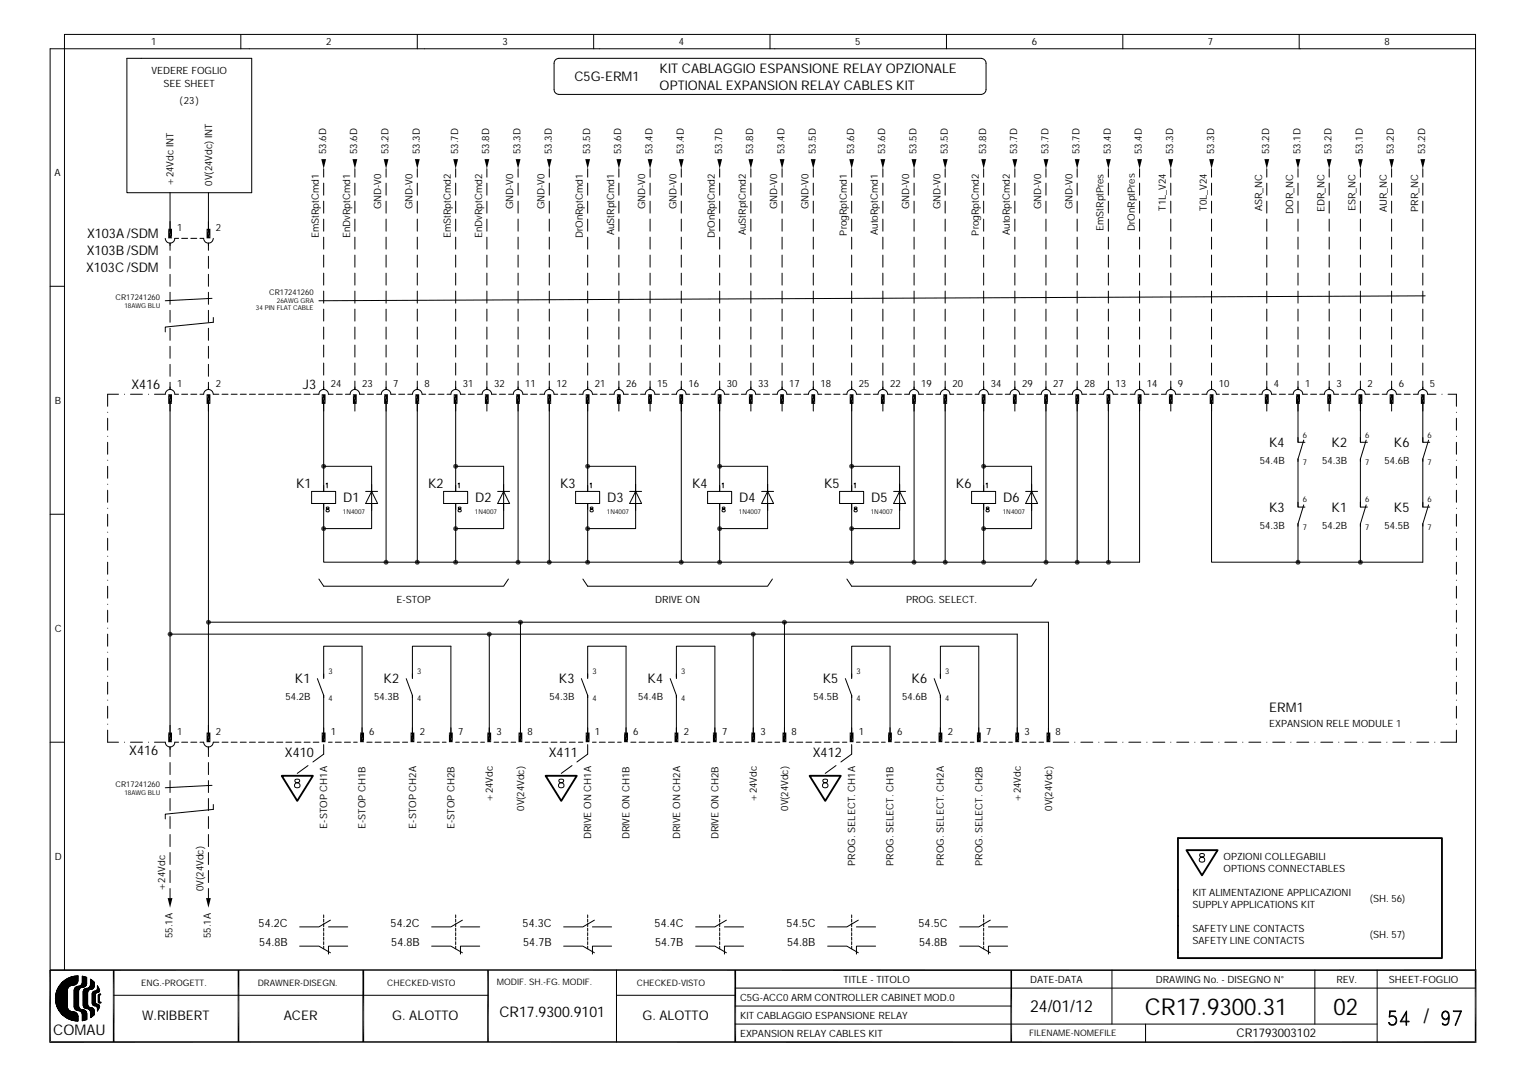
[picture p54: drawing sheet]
<svg xmlns="http://www.w3.org/2000/svg" width="297mm" height="210mm" viewBox="0 0 297 210" stroke-linecap="round" stroke-linejoin="round" font-family="sans-serif">
<defs><g id="words">
<g font-size="4.5">
<text x="222.9" y="197.5">CR17.9300.31</text>
<text x="259.6" y="197.5">02</text>
</g>
<text font-size="3.9" x="277.1" y="199.2">/</text>
<text font-size="3.2" x="200.5" y="197.1">24/01/12</text>
<g font-size="2.9">
<text x="10.4" y="201.5">COMAU</text>
<text x="97.2" y="198">CR17.9300.9101</text>
</g>
<g font-size="2.6">
<text x="111.8" y="15.8">C5G-ERM1</text>
<text x="128.4" y="14.2">KIT CABLAGGIO ESPANSIONE RELAY OPZIONALE</text>
<text x="128.4" y="17.4">OPTIONAL EXPANSION RELAY CABLES KIT</text>
<text x="17" y="46.4">X103A /SDM</text>
<text x="16.7" y="53">X103C /SDM</text>
<text x="16.9" y="49.7">X103B /SDM</text>
<text x="25.6" y="75.8">X416</text>
<text x="59" y="75.8">J3</text>
<text x="247.1" y="87.1">K4</text>
<text x="259.2" y="87.1">K2</text>
<text x="271.4" y="87.1">K6</text>
<text x="57.6" y="95">K1</text>
<text x="83.3" y="95">K2</text>
<text x="109" y="95">K3</text>
<text x="134.7" y="95">K4</text>
<text x="160.4" y="95">K5</text>
<text x="186.1" y="95">K6</text>
<text x="66.8" y="97.8">D1</text>
<text x="92.5" y="97.8">D2</text>
<text x="118.2" y="97.8">D3</text>
<text x="143.9" y="97.8">D4</text>
<text x="169.6" y="97.8">D5</text>
<text x="195.3" y="97.8">D6</text>
<text x="247.1" y="99.7">K3</text>
<text x="259.2" y="99.7">K1</text>
<text x="271.4" y="99.7">K5</text>
<text x="57.4" y="133.1">K1</text>
<text x="74.7" y="133.1">K2</text>
<text x="108.8" y="133.1">K3</text>
<text x="126.1" y="133.1">K4</text>
<text x="160.2" y="133.1">K5</text>
<text x="177.5" y="133.1">K6</text>
<text x="247.1" y="138.7">ERM1</text>
<text x="25.2" y="147.1">X416</text>
<text x="55.5" y="147.3">X410</text>
<text x="106.8" y="147.3">X411</text>
<text x="158.2" y="147.3">X412</text>
<text x="27.7" y="198.7">W.RIBBERT</text>
<text x="55.2" y="198.7">ACER</text>
<text x="76.4" y="198.7">G. ALOTTO</text>
<text x="125.1" y="198.7">G. ALOTTO</text>
</g>
<text font-size="2.3" x="240.7" y="202">CR1793003102</text>
<g font-size="2.2">
<text x="50.4" y="180.5">54.2C</text>
<text x="50.5" y="184.2">54.8B</text>
<text x="76.1" y="180.5">54.2C</text>
<text x="76.2" y="184.2">54.8B</text>
<text x="101.7" y="180.5">54.3C</text>
<text x="101.9" y="184.2">54.7B</text>
<text x="127.4" y="180.5">54.4C</text>
<text x="127.6" y="184.2">54.7B</text>
<text x="153.1" y="180.5">54.5C</text>
<text x="153.2" y="184.2">54.8B</text>
<text x="178.8" y="180.5">54.5C</text>
<text x="178.9" y="184.2">54.8B</text>
</g>
<g font-size="1.9">
<text x="29.4" y="8.8">1</text>
<text x="63.5" y="8.8">2</text>
<text x="97.8" y="8.8">3</text>
<text x="132.1" y="8.8">4</text>
<text x="166.5" y="8.8">5</text>
<text x="200.9" y="8.8">6</text>
<text x="235.2" y="8.8">7</text>
<text x="269.5" y="8.8">8</text>
<text x="29.5" y="14.4">VEDERE FOGLIO</text>
<text x="31.8" y="17">SEE SHEET</text>
<text x="34.9" y="20.2">(23)</text>
<text x="63.5" y="30" transform="rotate(-90 63.5 30)">53.6D</text>
<text x="69.6" y="30" transform="rotate(-90 69.6 30)">53.6D</text>
<text x="75.6" y="30" transform="rotate(-90 75.6 30)">53.2D</text>
<text x="81.7" y="30" transform="rotate(-90 81.7 30)">53.3D</text>
<text x="89.2" y="30" transform="rotate(-90 89.2 30)">53.7D</text>
<text x="95.2" y="30" transform="rotate(-90 95.2 30)">53.8D</text>
<text x="101.3" y="30" transform="rotate(-90 101.3 30)">53.3D</text>
<text x="107.4" y="30" transform="rotate(-90 107.4 30)">53.3D</text>
<text x="114.9" y="30" transform="rotate(-90 114.9 30)">53.5D</text>
<text x="120.9" y="30" transform="rotate(-90 120.9 30)">53.6D</text>
<text x="127" y="30" transform="rotate(-90 127 30)">53.4D</text>
<text x="133.1" y="30" transform="rotate(-90 133.1 30)">53.4D</text>
<text x="140.6" y="30" transform="rotate(-90 140.6 30)">53.7D</text>
<text x="146.6" y="30" transform="rotate(-90 146.6 30)">53.8D</text>
<text x="152.7" y="30" transform="rotate(-90 152.7 30)">53.4D</text>
<text x="158.8" y="30" transform="rotate(-90 158.8 30)">53.5D</text>
<text x="166.3" y="30" transform="rotate(-90 166.3 30)">53.6D</text>
<text x="172.3" y="30" transform="rotate(-90 172.3 30)">53.6D</text>
<text x="178.4" y="30" transform="rotate(-90 178.4 30)">53.5D</text>
<text x="184.5" y="30" transform="rotate(-90 184.5 30)">53.5D</text>
<text x="192" y="30" transform="rotate(-90 192 30)">53.8D</text>
<text x="198" y="30" transform="rotate(-90 198 30)">53.7D</text>
<text x="204.1" y="30" transform="rotate(-90 204.1 30)">53.7D</text>
<text x="210.2" y="30" transform="rotate(-90 210.2 30)">53.7D</text>
<text x="216.2" y="30" transform="rotate(-90 216.2 30)">53.4D</text>
<text x="222.3" y="30" transform="rotate(-90 222.3 30)">53.4D</text>
<text x="228.4" y="30" transform="rotate(-90 228.4 30)">53.3D</text>
<text x="236.3" y="30" transform="rotate(-90 236.3 30)">53.3D</text>
<text x="247.1" y="30" transform="rotate(-90 247.1 30)">53.2D</text>
<text x="253.2" y="30" transform="rotate(-90 253.2 30)">53.1D</text>
<text x="259.2" y="30" transform="rotate(-90 259.2 30)">53.2D</text>
<text x="265.3" y="30" transform="rotate(-90 265.3 30)">53.1D</text>
<text x="271.4" y="30" transform="rotate(-90 271.4 30)">53.2D</text>
<text x="277.5" y="30" transform="rotate(-90 277.5 30)">53.2D</text>
<text x="10.6" y="34.3">A</text>
<text x="33.8" y="36.1" transform="rotate(-90 33.8 36.1)">+24Vdc INT</text>
<text x="41.3" y="36.1" transform="rotate(-90 41.3 36.1)">0V(24Vdc) INT</text>
<text x="74.2" y="40.8" transform="rotate(-90 74.2 40.8)">GND-V0</text>
<text x="80.3" y="40.8" transform="rotate(-90 80.3 40.8)">GND-V0</text>
<text x="99.9" y="40.8" transform="rotate(-90 99.9 40.8)">GND-V0</text>
<text x="106" y="40.8" transform="rotate(-90 106 40.8)">GND-V0</text>
<text x="125.6" y="40.8" transform="rotate(-90 125.6 40.8)">GND-V0</text>
<text x="131.7" y="40.8" transform="rotate(-90 131.7 40.8)">GND-V0</text>
<text x="151.3" y="40.8" transform="rotate(-90 151.3 40.8)">GND-V0</text>
<text x="157.4" y="40.8" transform="rotate(-90 157.4 40.8)">GND-V0</text>
<text x="177" y="40.8" transform="rotate(-90 177 40.8)">GND-V0</text>
<text x="183.1" y="40.8" transform="rotate(-90 183.1 40.8)">GND-V0</text>
<text x="202.7" y="40.8" transform="rotate(-90 202.7 40.8)">GND-V0</text>
<text x="208.8" y="40.8" transform="rotate(-90 208.8 40.8)">GND-V0</text>
<text x="227" y="41" transform="rotate(-90 227 41)">T1L_V24</text>
<text x="234.9" y="41" transform="rotate(-90 234.9 41)">T0L_V24</text>
<text x="245.7" y="41.1" transform="rotate(-90 245.7 41.1)">ASR_NC</text>
<text x="251.8" y="41.6" transform="rotate(-90 251.8 41.6)">DOR_NC</text>
<text x="257.8" y="41.3" transform="rotate(-90 257.8 41.3)">EDR_NC</text>
<text x="263.9" y="41.1" transform="rotate(-90 263.9 41.1)">ESR_NC</text>
<text x="270" y="41.3" transform="rotate(-90 270 41.3)">AUR_NC</text>
<text x="276.1" y="41.2" transform="rotate(-90 276.1 41.2)">PRR_NC</text>
<text x="34.5" y="45">1</text>
<text x="42" y="45">2</text>
<text x="62.1" y="46.4" transform="rotate(-90 62.1 46.4)">EmStRptCmd1</text>
<text x="68.2" y="46.3" transform="rotate(-90 68.2 46.3)">EnDvRptCmd1</text>
<text x="87.8" y="46.4" transform="rotate(-90 87.8 46.4)">EmStRptCmd2</text>
<text x="93.9" y="46.3" transform="rotate(-90 93.9 46.3)">EnDvRptCmd2</text>
<text x="113.5" y="46.3" transform="rotate(-90 113.5 46.3)">DrOnRptCmd1</text>
<text x="119.5" y="45.8" transform="rotate(-90 119.5 45.8)">AuStRptCmd1</text>
<text x="139.2" y="46.3" transform="rotate(-90 139.2 46.3)">DrOnRptCmd2</text>
<text x="145.2" y="45.8" transform="rotate(-90 145.2 45.8)">AuStRptCmd2</text>
<text x="164.9" y="45.9" transform="rotate(-90 164.9 45.9)">ProgRptCmd1</text>
<text x="170.9" y="45.7" transform="rotate(-90 170.9 45.7)">AutoRptCmd1</text>
<text x="190.5" y="45.9" transform="rotate(-90 190.5 45.9)">ProgRptCmd2</text>
<text x="196.6" y="45.7" transform="rotate(-90 196.6 45.7)">AutoRptCmd2</text>
<text x="214.8" y="45" transform="rotate(-90 214.8 45)">EmStRptPres</text>
<text x="220.9" y="45" transform="rotate(-90 220.9 45)">DrOnRptPres</text>
<text x="34.5" y="75.4">1</text>
<text x="42" y="75.4">2</text>
<text x="64.4" y="75.4">24</text>
<text x="70.5" y="75.4">23</text>
<text x="76.6" y="75.4">7</text>
<text x="82.6" y="75.4">8</text>
<text x="90.1" y="75.4">31</text>
<text x="96.2" y="75.4">32</text>
<text x="102.3" y="75.4">11</text>
<text x="108.3" y="75.4">12</text>
<text x="115.8" y="75.4">21</text>
<text x="121.9" y="75.4">26</text>
<text x="128" y="75.4">15</text>
<text x="134" y="75.4">16</text>
<text x="141.5" y="75.4">30</text>
<text x="147.6" y="75.4">33</text>
<text x="153.6" y="75.4">17</text>
<text x="159.7" y="75.4">18</text>
<text x="167.2" y="75.4">25</text>
<text x="173.3" y="75.4">22</text>
<text x="179.3" y="75.4">19</text>
<text x="185.4" y="75.4">20</text>
<text x="192.9" y="75.4">34</text>
<text x="199" y="75.4">29</text>
<text x="205" y="75.4">27</text>
<text x="211.1" y="75.4">28</text>
<text x="217.2" y="75.4">13</text>
<text x="223.3" y="75.4">14</text>
<text x="229.3" y="75.4">9</text>
<text x="237.3" y="75.4">10</text>
<text x="248" y="75.4">4</text>
<text x="254.1" y="75.4">1</text>
<text x="260.2" y="75.4">3</text>
<text x="266.2" y="75.4">2</text>
<text x="272.3" y="75.4">6</text>
<text x="278.4" y="75.4">5</text>
<text x="10.7" y="78.6">B</text>
<text x="245.2" y="90.3">54.4B</text>
<text x="257.4" y="90.3">54.3B</text>
<text x="269.5" y="90.3">54.6B</text>
<text x="245.2" y="102.9">54.3B</text>
<text x="257.4" y="102.9">54.2B</text>
<text x="269.5" y="102.9">54.5B</text>
<text x="77.2" y="117.4">E-STOP</text>
<text x="127.6" y="117.4">DRIVE ON</text>
<text x="176.4" y="117.4">PROG. SELECT.</text>
<text x="10.6" y="123">C</text>
<text x="55.6" y="136.3">54.2B</text>
<text x="72.9" y="136.3">54.3B</text>
<text x="107" y="136.3">54.3B</text>
<text x="124.2" y="136.3">54.4B</text>
<text x="158.3" y="136.3">54.5B</text>
<text x="175.6" y="136.3">54.6B</text>
<text x="34.5" y="143.1">1</text>
<text x="42" y="143.1">2</text>
<text x="64.4" y="143.1">1</text>
<text x="71.9" y="143.1">6</text>
<text x="81.7" y="143.1">2</text>
<text x="89.2" y="143.1">7</text>
<text x="96.6" y="143.1">3</text>
<text x="102.7" y="143.1">8</text>
<text x="115.8" y="143.1">1</text>
<text x="123.3" y="143.1">6</text>
<text x="133.1" y="143.1">2</text>
<text x="140.6" y="143.1">7</text>
<text x="148" y="143.1">3</text>
<text x="154.1" y="143.1">8</text>
<text x="167.2" y="143.1">1</text>
<text x="174.7" y="143.1">6</text>
<text x="184.5" y="143.1">2</text>
<text x="192" y="143.1">7</text>
<text x="199.4" y="143.1">3</text>
<text x="205.5" y="143.1">8</text>
<text x="247.1" y="141.5">EXPANSION RELE MODULE 1</text>
<text x="63.7" y="161.4" transform="rotate(-90 63.7 161.4)">E-STOP CH1A</text>
<text x="71.2" y="161.4" transform="rotate(-90 71.2 161.4)">E-STOP CH1B</text>
<text x="81" y="161.4" transform="rotate(-90 81 161.4)">E-STOP CH2A</text>
<text x="88.5" y="161.4" transform="rotate(-90 88.5 161.4)">E-STOP CH2B</text>
<text x="95.9" y="156.1" transform="rotate(-90 95.9 156.1)">+24Vdc</text>
<text x="102" y="157.9" transform="rotate(-90 102 157.9)">0V(24Vdc)</text>
<text x="147.3" y="156.1" transform="rotate(-90 147.3 156.1)">+24Vdc</text>
<text x="153.4" y="157.9" transform="rotate(-90 153.4 157.9)">0V(24Vdc)</text>
<text x="198.7" y="156.1" transform="rotate(-90 198.7 156.1)">+24Vdc</text>
<text x="204.8" y="157.9" transform="rotate(-90 204.8 157.9)">0V(24Vdc)</text>
<text x="10.7" y="167.4">D</text>
<text x="115.1" y="163.4" transform="rotate(-90 115.1 163.4)">DRIVE ON CH1A</text>
<text x="122.6" y="163.4" transform="rotate(-90 122.6 163.4)">DRIVE ON CH1B</text>
<text x="132.4" y="163.4" transform="rotate(-90 132.4 163.4)">DRIVE ON CH2A</text>
<text x="139.9" y="163.4" transform="rotate(-90 139.9 163.4)">DRIVE ON CH2B</text>
<text x="238.2" y="167.4">OPZIONI COLLEGABILI</text>
<text x="32.2" y="173.5" transform="rotate(-90 32.2 173.5)">+24Vdc</text>
<text x="39.6" y="173.5" transform="rotate(-90 39.6 173.5)">0V(24Vdc)</text>
<text x="166.5" y="168.5" transform="rotate(-90 166.5 168.5)">PROG. SELECT. CH1A</text>
<text x="174" y="168.6" transform="rotate(-90 174 168.6)">PROG. SELECT. CH1B</text>
<text x="183.8" y="168.5" transform="rotate(-90 183.8 168.5)">PROG. SELECT. CH2A</text>
<text x="191.3" y="168.6" transform="rotate(-90 191.3 168.6)">PROG. SELECT. CH2B</text>
<text x="238.2" y="169.7">OPTIONS CONNECTABLES</text>
<text x="232.1" y="174.4">KIT ALIMENTAZIONE APPLICAZIONI</text>
<text x="232.1" y="176.8">SUPPLY APPLICATIONS KIT</text>
<text x="266.7" y="175.6">(SH. 56)</text>
<text x="33.5" y="182.6" transform="rotate(-90 33.5 182.6)">55.1A</text>
<text x="41" y="182.6" transform="rotate(-90 41 182.6)">55.1A</text>
<text x="232.1" y="181.4">SAFETY LINE CONTACTS</text>
<text x="232.1" y="183.8">SAFETY LINE CONTACTS</text>
<text x="266.7" y="182.6">(SH. 57)</text>
<text x="164.2" y="191.5">TITLE - TITOLO</text>
<text x="200.6" y="191.5">DATE-DATA</text>
<text x="225" y="191.5">DRAWING No. - DISEGNO N°</text>
<text x="260.2" y="191.5">REV.</text>
<text x="270.4" y="191.5">SHEET-FOGLIO</text>
<text x="144.1" y="195">C5G-ACC0 ARM CONTROLLER CABINET MOD.0</text>
<text x="144.1" y="198.5">KIT CABLAGGIO ESPANSIONE RELAY</text>
<text x="144.1" y="202">EXPANSION RELAY CABLES KIT</text>
</g>
<g font-size="1.7">
<text x="27.5" y="191.9">ENG.-PROGETT.</text>
<text x="50.2" y="191.9">DRAWNER-DISEGN.</text>
<text x="75.4" y="191.9">CHECKED-VISTO</text>
<text x="96.7" y="191.7">MODIF. SH.-FG. MODIF.</text>
<text x="124" y="191.9">CHECKED-VISTO</text>
<text x="200.4" y="201.7">FILENAME-NOMEFILE</text>
</g>
<g font-size="1.5">
<text x="22.5" y="58.3">CR17241260</text>
<text x="52.4" y="57.4">CR17241260</text>
<text x="253.6" y="85.2">6</text>
<text x="265.8" y="85.2">6</text>
<text x="277.9" y="85.2">6</text>
<text x="253.6" y="90.5">7</text>
<text x="265.8" y="90.5">7</text>
<text x="277.9" y="90.5">7</text>
<text x="253.6" y="97.8">6</text>
<text x="265.8" y="97.8">6</text>
<text x="277.9" y="97.8">6</text>
<text x="253.6" y="103.2">7</text>
<text x="265.8" y="103.2">7</text>
<text x="277.9" y="103.2">7</text>
<text x="63.9" y="131.2">3</text>
<text x="81.2" y="131.2">3</text>
<text x="115.3" y="131.2">3</text>
<text x="132.6" y="131.2">3</text>
<text x="166.7" y="131.2">3</text>
<text x="184" y="131.2">3</text>
<text x="63.9" y="136.6">4</text>
<text x="81.2" y="136.6">4</text>
<text x="115.3" y="136.6">4</text>
<text x="132.6" y="136.6">4</text>
<text x="166.7" y="136.6">4</text>
<text x="184" y="136.6">4</text>
<text x="22.5" y="153.2">CR17241260</text>
</g>
<g font-size="1.3">
<text x="24.2" y="59.9">18AWG BLU</text>
<text x="53.9" y="59">26AWG GRA</text>
<text x="49.8" y="60.4">34 PIN FLAT CABLE</text>
<text x="66.7" y="100.1">1N4007</text>
<text x="92.4" y="100.1">1N4007</text>
<text x="118.1" y="100.1">1N4007</text>
<text x="143.8" y="100.1">1N4007</text>
<text x="169.5" y="100.1">1N4007</text>
<text x="195.2" y="100.1">1N4007</text>
<text x="24.2" y="154.8">18AWG BLU</text>
</g>
</g></defs>
<g fill="none" stroke="#000" stroke-width=".19">
<path d="M24.7 11.4h24.3v26.1h-24.3zM46.9 6.7v2.8M81.2 6.7v2.8M108.2 11.5l.6-.1h82.2a.99 .99 0 0 1 1 .9v5.1a.99 .99 0 0 1-1 1h-82.2a.95 .95 0 0 1-.9-1v-5.1zM115.6 6.7v2.8M149.9 6.7v2.8M184.3 6.7v2.8M218.6 6.7v2.8M252.9 6.7v2.8M287.3 9.5h-277.5v179.4M33.1 37.5v7.5M40.6 37.5v7.5"/>
<path d="M63 32.9v1.6M63 35.7v2.3M63 39.2v2.3M69.1 32.9v1.6M69.1 35.7v2.3M69.1 39.2v2.3M75.2 32.9v1.6M75.2 35.7v2.3M75.2 39.2v2.3M81.2 32.9v1.6M81.2 35.7v2.3M81.2 39.2v2.3"/>
<path d="M88.7 32.9v1.6M88.7 35.7v2.3M88.7 39.2v2.3M94.8 32.9v1.6M94.8 35.7v2.3M94.8 39.2v2.3M100.9 32.9v1.6M100.9 35.7v2.3M100.9 39.2v2.3M106.9 32.9v1.6M106.9 35.7v2.3M106.9 39.2v2.3"/>
<path d="M114.4 32.9v1.6M114.4 35.7v2.3M114.4 39.2v2.3M120.5 32.9v1.6M120.5 35.7v2.3M120.5 39.2v2.3M126.6 32.9v1.6M126.6 35.7v2.3M126.6 39.2v2.3M132.6 32.9v1.6M132.6 35.7v2.3M132.6 39.2v2.3"/>
<path d="M140.1 32.9v1.6M140.1 35.7v2.3M140.1 39.2v2.3M146.2 32.9v1.6M146.2 35.7v2.3M146.2 39.2v2.3M152.3 32.9v1.6M152.3 35.7v2.3M152.3 39.2v2.3M158.3 32.9v1.6M158.3 35.7v2.3M158.3 39.2v2.3"/>
<path d="M165.8 32.9v1.6M165.8 35.7v2.3M165.8 39.2v2.3M171.9 32.9v1.6M171.9 35.7v2.3M171.9 39.2v2.3M177.9 32.9v1.6M177.9 35.7v2.3M177.9 39.2v2.3M184 32.9v1.6M184 35.7v2.3M184 39.2v2.3"/>
<path d="M191.5 32.9v1.6M191.5 35.7v2.3M191.5 39.2v2.3M197.6 32.9v1.6M197.6 35.7v2.3M197.6 39.2v2.3M203.6 32.9v1.6M203.6 35.7v2.3M203.6 39.2v2.3M209.7 32.9v1.6M209.7 35.7v2.3M209.7 39.2v2.3"/>
<path d="M215.8 32.9v1.6M215.8 35.7v2.3M215.8 39.2v2.3M221.8 32.9v1.6M221.8 35.7v2.3M221.8 39.2v2.3M227.9 32.9v1.6M227.9 35.7v2.3M227.9 39.2v2.3M235.9 32.9v1.6M235.9 35.7v2.3M235.9 39.2v2.3"/>
<path d="M246.6 32.9v1.6M246.6 35.7v2.3M246.6 39.2v2.3M252.7 32.9v1.6M252.7 35.7v2.3M252.7 39.2v2.3M258.8 32.9v1.6M258.8 35.7v2.3M258.8 39.2v2.3M264.8 32.9v1.6M264.8 35.7v2.3M264.8 39.2v2.3"/>
<path d="M270.9 32.9v1.6M270.9 35.7v2.3M270.9 39.2v2.3M277 32.9v1.6M277 35.7v2.3M277 39.2v2.3M9.8 55.7h2.8M32.2 46.4a.93 .93 0 0 0 .9 .9 .93 .93 0 0 0 .9-.9h.8M33.1 47.3v1.4M33.1 49.9v2.4M33.1 53.4v2.3M33.1 56.9v2.4"/>
<path d="M35.4 46.4h1.1M37.1 46.4h1.2M38.9 46.4h.7a.94 .94 0 0 0 1 .9 .94 .94 0 0 0 .9-.9M40.6 47.3v1.4M40.6 49.9v2.4M40.6 53.4v2.3M40.6 56.9v2.4M41.3 58.1l-9.1 .5M63 42.7v2.3M63 46.2v2.3M63 49.7v2.3M63 53.2v2.3"/>
<path d="M63 56.7v2.3M69.1 42.7v2.3M69.1 46.2v2.3M69.1 49.7v2.3M69.1 53.2v2.3M69.1 56.7v2.3M75.2 42.7v2.3M75.2 46.2v2.3M75.2 49.7v2.3M75.2 53.2v2.3M75.2 56.7v2.3M81.2 42.7v2.3"/>
<path d="M81.2 46.2v2.3M81.2 49.7v2.3M81.2 53.2v2.3M81.2 56.7v2.3M88.7 42.7v2.3M88.7 46.2v2.3M88.7 49.7v2.3M88.7 53.2v2.3M88.7 56.7v2.3M94.8 42.7v2.3M94.8 46.2v2.3M94.8 49.7v2.3"/>
<path d="M94.8 53.2v2.3M94.8 56.7v2.3M100.9 42.7v2.3M100.9 46.2v2.3M100.9 49.7v2.3M100.9 53.2v2.3M100.9 56.7v2.3M106.9 42.7v2.3M106.9 46.2v2.3M106.9 49.7v2.3M106.9 53.2v2.3M106.9 56.7v2.3"/>
<path d="M114.4 42.7v2.3M114.4 46.2v2.3M114.4 49.7v2.3M114.4 53.2v2.3M114.4 56.7v2.3M120.5 42.7v2.3M120.5 46.2v2.3M120.5 49.7v2.3M120.5 53.2v2.3M120.5 56.7v2.3M126.6 42.7v2.3M126.6 46.2v2.3"/>
<path d="M126.6 49.7v2.3M126.6 53.2v2.3M126.6 56.7v2.3M132.6 42.7v2.3M132.6 46.2v2.3M132.6 49.7v2.3M132.6 53.2v2.3M132.6 56.7v2.3M140.1 42.7v2.3M140.1 46.2v2.3M140.1 49.7v2.3M140.1 53.2v2.3"/>
<path d="M140.1 56.7v2.3M146.2 42.7v2.3M146.2 46.2v2.3M146.2 49.7v2.3M146.2 53.2v2.3M146.2 56.7v2.3M152.3 42.7v2.3M152.3 46.2v2.3M152.3 49.7v2.3M152.3 53.2v2.3M152.3 56.7v2.3M158.3 42.7v2.3"/>
<path d="M158.3 46.2v2.3M158.3 49.7v2.3M158.3 53.2v2.3M158.3 56.7v2.3M165.8 42.7v2.3M165.8 46.2v2.3M165.8 49.7v2.3M165.8 53.2v2.3M165.8 56.7v2.3M171.9 42.7v2.3M171.9 46.2v2.3M171.9 49.7v2.3"/>
<path d="M171.9 53.2v2.3M171.9 56.7v2.3M177.9 42.7v2.3M177.9 46.2v2.3M177.9 49.7v2.3M177.9 53.2v2.3M177.9 56.7v2.3M184 42.7v2.3M184 46.2v2.3M184 49.7v2.3M184 53.2v2.3M184 56.7v2.3"/>
<path d="M191.5 42.7v2.3M191.5 46.2v2.3M191.5 49.7v2.3M191.5 53.2v2.3M191.5 56.7v2.3M197.6 42.7v2.3M197.6 46.2v2.3M197.6 49.7v2.3M197.6 53.2v2.3M197.6 56.7v2.3M203.6 42.7v2.3M203.6 46.2v2.3"/>
<path d="M203.6 49.7v2.3M203.6 53.2v2.3M203.6 56.7v2.3M209.7 42.7v2.3M209.7 46.2v2.3M209.7 49.7v2.3M209.7 53.2v2.3M209.7 56.7v2.3M215.8 42.7v2.3M215.8 46.2v2.3M215.8 49.7v2.3M215.8 53.2v2.3"/>
<path d="M215.8 56.7v2.3M221.8 42.7v2.3M221.8 46.2v2.3M221.8 49.7v2.3M221.8 53.2v2.3M221.8 56.7v2.3M227.9 42.7v2.3M227.9 46.2v2.3M227.9 49.7v2.3M227.9 53.2v2.3M227.9 56.7v2.3M235.9 42.7v2.3"/>
<path d="M235.9 46.2v2.3M235.9 49.7v2.3M235.9 53.2v2.3M235.9 56.7v2.3M246.6 42.7v2.3M246.6 46.2v2.3M246.6 49.7v2.3M246.6 53.2v2.3M246.6 56.7v2.3M252.7 42.7v2.3M252.7 46.2v2.3M252.7 49.7v2.3"/>
<path d="M252.7 53.2v2.3M252.7 56.7v2.3M258.8 42.7v2.3M258.8 46.2v2.3M258.8 49.7v2.3M258.8 53.2v2.3M258.8 56.7v2.3M264.8 42.7v2.3M264.8 46.2v2.3M264.8 49.7v2.3M264.8 53.2v2.3M264.8 56.7v2.3"/>
<path d="M270.9 42.7v2.3M270.9 46.2v2.3M270.9 49.7v2.3M270.9 53.2v2.3M270.9 56.7v2.3M277 42.7v2.3M277 46.2v2.3M277 49.7v2.3M277 53.2v2.3M277 56.7v2.3M277.5 57.6l-215.4 1M23.1 76.8h-2.1v2.3"/>
<path d="M24.2 76.8h.1M25.4 76.8h2.3M28.9 76.8h.1M30.1 76.8h2.1a.93 .93 0 0 1 .9-1 .93 .93 0 0 1 .9 1h.8M33.1 60.4v2.4M33.1 63.9v2.4M33.1 67.4v2.4M33.1 70.9v2.4M33.1 74.4v1.4M33.1 78.2v64.9M35.4 76.8h1.1M37.1 76.8h1.2"/>
<path d="M38.9 76.8h.7a.94 .94 0 0 1 1-1 .94 .94 0 0 1 .9 1h1.1M40.6 60.4v2.4M40.6 63.9v2.4M40.6 67.4v2.4M40.6 70.9v2.4M40.6 74.4v1.4M40.6 78.2v64.9M41.5 61.8v1l-9.3 .9v.9M43.2 76.8h1.2M45 76.8h1.2M46.8 76.8h1.1M48.6 76.8h1.1"/>
<path d="M50.3 76.8h1.2M52.1 76.8h1.2M53.9 76.8h1.2M55.6 76.8h1.2M57.4 76.8h1.2M59.2 76.8h1.2M61 76.8h1.1a.93 .93 0 0 1 .9-1 .93 .93 0 0 1 .9 1h1M63 60.2v2.3M63 63.7v2.3M63 67.2v2.3M63 70.7v2.3M63 74.2v1.6"/>
<path d="M63 78.2v17.5M65.5 76.8h1.1M67.2 76.8h1a.93 .93 0 0 1 .9-1 .93 .93 0 0 1 .9 1h.9M69.1 60.2v2.3M69.1 63.7v2.3M69.1 67.2v2.3M69.1 70.7v2.3M69.1 74.2v1.6M69.1 78.2v1.8M71.5 76.8h1.2M73.3 76.8h.9a.93 .93 0 0 1 1-1 .93 .93 0 0 1 .9 1h.9M75.2 60.2v2.3"/>
<path d="M75.2 63.7v2.3M75.2 67.2v2.3M75.2 70.7v2.3M75.2 74.2v1.6M75.2 78.2v31.3M77.6 76.8h1.2M79.4 76.8h.9a.94 .94 0 0 1 .9-1 .94 .94 0 0 1 1 1h.7M81.2 60.2v2.3M81.2 63.7v2.3M81.2 67.2v2.3M81.2 70.7v2.3M81.2 74.2v1.6"/>
<path d="M81.2 78.2v31.3M83.5 76.8h1.2M85.3 76.8h1.1M87 76.8h.8a.93 .93 0 0 1 .9-1 .93 .93 0 0 1 .9 1h1M88.7 60.2v2.3M88.7 63.7v2.3M88.7 67.2v2.3M88.7 70.7v2.3M88.7 74.2v1.6M88.7 78.2v17.5M91.2 76.8h1.1M92.9 76.8h1a.93 .93 0 0 1 .9-1 .93 .93 0 0 1 .9 1h.9"/>
<path d="M94.8 60.2v2.3M94.8 63.7v2.3M94.8 67.2v2.3M94.8 70.7v2.3M94.8 74.2v1.6M94.8 78.2v1.8M97.2 76.8h1.2M99 76.8h.9a.93 .93 0 0 1 1-1 .93 .93 0 0 1 .9 1h.9M100.9 60.2v2.3M100.9 63.7v2.3M100.9 67.2v2.3M100.9 70.7v2.3"/>
<path d="M100.9 74.2v1.6M100.9 78.2v31.3M103.3 76.8h1.2M105.1 76.8h.9a.94 .94 0 0 1 .9-1 .94 .94 0 0 1 1 1h.7M106.9 60.2v2.3M106.9 63.7v2.3M106.9 67.2v2.3M106.9 70.7v2.3M106.9 74.2v1.6M106.9 78.2v31.3M109.2 76.8h1.2M111 76.8h1.1"/>
<path d="M112.7 76.8h.8a.93 .93 0 0 1 .9-1 .93 .93 0 0 1 .9 1h.9M114.4 60.2v2.3M114.4 63.7v2.3M114.4 67.2v2.3M114.4 70.7v2.3M114.4 74.2v1.6M114.4 78.2v17.5M116.9 76.8h1.1M118.6 76.8h.9a.93 .93 0 0 1 1-1 .93 .93 0 0 1 .9 1h.9M120.5 60.2v2.3M120.5 63.7v2.3M120.5 67.2v2.3"/>
<path d="M120.5 70.7v2.3M120.5 74.2v1.6M120.5 78.2v1.8M122.9 76.8h1.2M124.7 76.8h.9a.94 .94 0 0 1 .9-1 .94 .94 0 0 1 1 1h.9M126.6 60.2v2.3M126.6 63.7v2.3M126.6 67.2v2.3M126.6 70.7v2.3M126.6 74.2v1.6M126.6 78.2v1.8M129 76.8h1.2"/>
<path d="M130.8 76.8h.9a.94 .94 0 0 1 .9-1 .94 .94 0 0 1 1 1h.7M132.6 60.2v2.3M132.6 63.7v2.3M132.6 67.2v2.3M132.6 70.7v2.3M132.6 74.2v1.6M132.6 78.2v31.3M134.9 76.8h1.2M136.7 76.8h1.1M138.4 76.8h.8a.93 .93 0 0 1 .9-1 .93 .93 0 0 1 .9 1h.9M140.1 60.2v2.3M140.1 63.7v2.3"/>
<path d="M140.1 67.2v2.3M140.1 70.7v2.3M140.1 74.2v1.6M140.1 78.2v17.5M142.6 76.8h1.1M144.3 76.8h.9a.94 .94 0 0 1 1-1 .94 .94 0 0 1 .9 1h.9M146.2 60.2v2.3M146.2 63.7v2.3M146.2 67.2v2.3M146.2 70.7v2.3M146.2 74.2v1.6M146.2 78.2v1.8"/>
<path d="M148.6 76.8h1.2M150.4 76.8h.9a.94 .94 0 0 1 .9-1 .94 .94 0 0 1 1 1h.9M152.3 60.2v2.3M152.3 63.7v2.3M152.3 67.2v2.3M152.3 70.7v2.3M152.3 74.2v1.6M152.3 78.2v1.8M154.7 76.8h1.2M156.5 76.8h.9a.94 .94 0 0 1 .9-1 .94 .94 0 0 1 1 1h.7M158.3 60.2v2.3M158.3 63.7v2.3"/>
<path d="M158.3 67.2v2.3M158.3 70.7v2.3M158.3 74.2v1.6M158.3 78.2v1.8M160.6 76.8h1.2M162.3 76.8h1.2M164.1 76.8h.8a.93 .93 0 0 1 .9-1 .93 .93 0 0 1 .9 1h.9M165.8 60.2v2.3M165.8 63.7v2.3M165.8 67.2v2.3M165.8 70.7v2.3M165.8 74.2v1.6"/>
<path d="M165.8 78.2v17.5M168.3 76.8h1.1M170 76.8h.9a.94 .94 0 0 1 1-1 .94 .94 0 0 1 .9 1h.9M171.9 60.2v2.3M171.9 63.7v2.3M171.9 67.2v2.3M171.9 70.7v2.3M171.9 74.2v1.6M171.9 78.2v1.8M174.3 76.8h1.2M176.1 76.8h.9a.94 .94 0 0 1 .9-1 .94 .94 0 0 1 1 1h.9M177.9 60.2v2.3"/>
<path d="M177.9 63.7v2.3M177.9 67.2v2.3M177.9 70.7v2.3M177.9 74.2v1.6M177.9 78.2v31.3M180.4 76.8h1.2M182.2 76.8h.9a.94 .94 0 0 1 .9-1 .94 .94 0 0 1 1 1h.7M184 60.2v2.3M184 63.7v2.3M184 67.2v2.3M184 70.7v2.3M184 74.2v1.6"/>
<path d="M184 78.2v31.3M186.3 76.8h1.2M188 76.8h1.2M189.8 76.8h.7a.94 .94 0 0 1 1-1 .94 .94 0 0 1 .9 1h.9M191.5 60.2v2.3M191.5 63.7v2.3M191.5 67.2v2.3M191.5 70.7v2.3M191.5 74.2v1.6M191.5 78.2v17.5M193.9 76.8h1.2M195.7 76.8h.9a.94 .94 0 0 1 1-1 .94 .94 0 0 1 .9 1h.9"/>
<path d="M197.6 60.2v2.3M197.6 63.7v2.3M197.6 67.2v2.3M197.6 70.7v2.3M197.6 74.2v1.6M197.6 78.2v1.8M200 76.8h1.2M201.8 76.8h.9a.94 .94 0 0 1 .9-1 .94 .94 0 0 1 1 1h.9M203.6 60.2v2.3M203.6 63.7v2.3M203.6 67.2v2.3M203.6 70.7v2.3"/>
<path d="M203.6 74.2v1.6M203.6 78.2v31.3M206.1 76.8h1.2M207.9 76.8h.9a.94 .94 0 0 1 .9-1 .94 .94 0 0 1 1 1h.9M209.7 60.2v2.3M209.7 63.7v2.3M209.7 67.2v2.3M209.7 70.7v2.3M209.7 74.2v1.6M209.7 78.2v31.3M212.2 76.8h1.1M213.9 76.8h.9a.94 .94 0 0 1 1-1 .94 .94 0 0 1 .9 1h.9"/>
<path d="M215.8 60.2v2.3M215.8 63.7v2.3M215.8 67.2v2.3M215.8 70.7v2.3M215.8 74.2v1.6M215.8 78.2v31.3M218.2 76.8h1.2M220 76.8h.9a.93 .93 0 0 1 .9-1 .93 .93 0 0 1 1 1h.9M221.8 78.2v31.3h-158.8v-11.5v1.2M221.8 60.2v2.3M221.8 63.7v2.3M221.8 67.2v2.3"/>
<path d="M221.8 70.7v2.3M221.8 74.2v1.6M224.3 76.8h1.2M226.1 76.8h.9a.93 .93 0 0 1 .9-1 .93 .93 0 0 1 1 1h.9M227.9 60.2v2.3M227.9 63.7v2.3M227.9 67.2v2.3M227.9 70.7v2.3M227.9 74.2v1.6M227.9 78.2v1.8M230.4 76.8h1.2M232.2 76.8h1.2"/>
<path d="M234 76.8h.9a.94 .94 0 0 1 1-1 .94 .94 0 0 1 .9 1h.6M235.9 78.6v30.9h41.1v-7.5l1.1-3.7M235.9 60.2v2.3M235.9 63.7v2.3M235.9 67.2v2.3M235.9 70.7v2.3M235.9 74.2v1.6M235.9 78.2v1.8M238 76.8h1.2M239.8 76.8h1.1M241.6 76.8h1.1M243.3 76.8h1.2"/>
<path d="M245.1 76.8h.6a.93 .93 0 0 1 .9-1 .93 .93 0 0 1 .9 1h1M246.6 60.2v2.3M246.6 63.7v2.3M246.6 67.2v2.3M246.6 70.7v2.3M246.6 74.2v1.6M246.6 78.2v1.8M249.1 76.8h1.1M250.8 76.8h1a.93 .93 0 0 1 .9-1 .93 .93 0 0 1 .9 1h.9M252.7 60.2v2.3M252.7 63.7v2.3M252.7 67.2v2.3"/>
<path d="M252.7 70.7v2.3M252.7 74.2v1.6M252.7 78.2v7.9M255.1 76.8h1.2M256.9 76.8h.9a.93 .93 0 0 1 1-1 .93 .93 0 0 1 .9 1h.9M258.8 60.2v2.3M258.8 63.7v2.3M258.8 67.2v2.3M258.8 70.7v2.3M258.8 74.2v1.6M258.8 78.2v1.8M261.2 76.8h1.2"/>
<path d="M263 76.8h.9a.93 .93 0 0 1 .9-1 .93 .93 0 0 1 1 1h.9M264.8 60.2v2.3M264.8 63.7v2.3M264.8 67.2v2.3M264.8 70.7v2.3M264.8 74.2v1.6M264.8 78.2v7.9M267.3 76.8h1.2M269.1 76.8h.9a.93 .93 0 0 1 .9-1 .93 .93 0 0 1 .9 1h1M270.9 60.2v2.3M270.9 63.7v2.3M270.9 67.2v2.3"/>
<path d="M270.9 70.7v2.3M270.9 74.2v1.6M270.9 78.2v1.8M273.4 76.8h1.1M275.1 76.8h1a.93 .93 0 0 1 .9-1 .93 .93 0 0 1 .9 1h1.6M277 60.2v2.3M277 63.7v2.3M277 67.2v2.3M277 70.7v2.3M277 74.2v1.6M277 78.2v7.9M280.7 76.8h.1"/>
<path d="M281.9 76.8h1.6v2.3M21 81.4v2.4M21 86.1v2.3M21 90.8v2.3M21 95.5v2.3M21 80.3h.1M21 85h.1M21 89.6h.1M21 94.3h.1M21 99h.1M60.7 95.7h4.6v2.3h-4.6zM63 90.8h9.3v8.6"/>
<path d="M63.5 94.2l.2-.1v.9M63.6 98.8v.2l.5 .3-.1 .3h-.4a.39 .39 0 0 1 0-.4 .39 .39 0 0 1 .4-.2v-.2zM71.2 95.7h2.3M72.3 98v4.9h-9.3M72.3 95.7l1.2 2.3h-2.3zM86.4 95.7h4.6v2.3h-4.6zM88.7 90.8h9.3v8.6M88.7 98v11.5M89.2 94.2l.2-.1v.9M89.3 98.8v.2l.4 .3v.3h-.5v-.3l.5-.4v-.1zM96.9 95.7h2.3M98 98v4.9h-9.3"/>
<path d="M98 95.7l1.2 2.3h-2.3zM112.1 95.7h4.6v2.3h-4.6zM114.4 90.8h9.3v8.6M114.4 98v11.5M114.9 94.2l.2-.1v.9M115 98.8v.2l.4 .3v.3h-.5v-.3l.5-.4v-.1zM122.6 95.7h2.3M123.7 98v4.9h-9.3M123.7 95.7l1.2 2.3h-2.3zM137.8 95.7h4.6v2.3h-4.6zM140.1 90.8h9.3v8.6M140.1 98v11.5"/>
<path d="M140.6 94.2l.2-.1v.9M140.7 98.8v.2l.4 .3v.3h-.5v-.3l.5-.4v-.1zM148.3 95.7h2.3M149.4 98v4.9h-9.3M149.4 95.7l1.2 2.3h-2.3zM163.4 95.7h4.7v2.3h-4.7zM165.8 90.8h9.3v8.6M165.8 98v11.5M166.3 94.2l.2-.1v.9M166.3 98.8v.2l.5 .3v.3h-.5v-.3l.5-.4v-.1zM174 95.7h2.3M175.1 98v4.9h-9.3"/>
<path d="M175.1 95.7l1.2 2.3h-2.3zM189.1 95.7h4.7v2.3h-4.7zM191.5 90.8h9.3v8.6M191.5 98v11.5M192 94.2l.2-.1v.9M192 98.8v.2l.5 .3v.3h-.5v-.3l.5-.4v-.1zM199.7 95.7h2.3M200.8 98v4.9h-9.3M200.8 95.7l1.2 2.3h-2.3zM252.7 85.2v.9h1.3M252.7 97.8v.9h1.3M253.8 85.7l-1.1 3.7v9.3"/>
<path d="M253.8 98.3l-1.1 3.7v7.5M264.8 85.2v.9h1.4M264.8 97.8v.9h1.4M266 85.7l-1.2 3.7v9.3M266 98.3l-1.2 3.7v7.5M277 85.2v.9h1.3M277 97.8v.9h1.3M278.1 85.7l-1.1 3.7v9.3M283.5 80.3h.1M283.5 85h.1M283.5 89.6h.1M283.5 94.3h.1"/>
<path d="M283.5 99h.1M283.5 81.4v2.4M283.5 86.1v2.3M283.5 90.8v2.3M283.5 95.5v2.3M9.8 100.1h2.8M21 100.1v2.4M21 104.8v2.3M21 109.5v2.3M21 114.1v2.4M21 118.8v2.4M21 103.6h.1"/>
<path d="M21 108.3h.1M21 113h.1M21 117.7h.1M62.1 112.7l.9 1.4h35l1-1.4M113.5 112.7l.9 1.4h35l1-1.4M164.9 112.7l.9 1.4h35l1-1.4M283.5 103.6h.1M283.5 108.3h.1M283.5 113h.1M283.5 117.7h.1M283.5 100.1v2.4M283.5 104.8v2.3"/>
<path d="M283.5 109.5v2.3M283.5 114.1v2.4M283.5 118.8v2.4M21 123.5v2.3M21 128.2v2.3M21 132.8v2.4M21 137.5v2.3M21 122.3h.1M21 127h.1M21 131.7h.1M21 136.3h.1M33.1 123.5h164.9v20.1"/>
<path d="M40.6 121.2h163.5v22.4M61.8 132.1l1.2 3.3v8.2M63 131.9v-6.1h7.5v17.8M63 131.2v.9M79.1 132.1l1.2 3.3v8.2M80.3 131.9v-6.1h7.5v17.8M80.3 131.2v.9M95.3 123.5v20.1M101.3 121.2v22.4M113.2 132.1l1.2 3.3v8.2M114.4 131.9v-6.1h7.5v17.8M114.4 131.2v.9"/>
<path d="M130.5 132.1l1.2 3.3v8.2M131.7 131.9v-6.1h7.5v17.8M131.7 131.2v.9M146.6 123.5v20.1M152.7 121.2v22.4M164.6 132.1l1.2 3.3v8.2M165.8 131.9v-6.1h7.5v17.8M165.8 131.2v.9M181.9 132.1l1.2 3.3v8.2M183.1 131.9v-6.1h7.4v17.8M183.1 131.2v.9M283.5 122.3h.1"/>
<path d="M283.5 127h.1M283.5 131.7h.1M283.5 136.3h.1M283.5 123.5v2.3M283.5 128.2v2.3M283.5 132.8v2.4M283.5 137.5v2.3M9.8 144.5h2.8M21 142.2v2.3h2.1M21 141h.1M24.2 144.5h.1M25.4 144.5h2.3"/>
<path d="M28.9 144.5h.1M30.1 144.5h2.1a.93 .93 0 0 0 .9 1 .93 .93 0 0 0 .9-1h.8M33.1 145.5v1.8M33.1 148.5v2.3M33.1 152v2.3M33.1 155.5v2.3M33.1 159v2.3M35.4 144.5h1.1M37.1 144.5h1.2M38.9 144.5h.7a.94 .94 0 0 0 1 1 .94 .94 0 0 0 .9-1h1.1M40.6 145.5v1.8M40.6 148.5v2.3"/>
<path d="M40.6 152v2.3M40.6 155.5v2.3M40.6 159v2.3M41.3 152.9l-9.1 .5M41.5 156.6v1l-9.3 .9v1M43.2 144.5h1.2M45 144.5h1.2M46.8 144.5h1.1M48.6 144.5h1.1M50.3 144.5h1.2M52.1 144.5h1.2M53.9 144.5h1.2"/>
<path d="M55.6 144.5h1.2M57.4 144.5h1.2M57.5 151.8a.35 .35 0 0 0 .1 .6 .59 .59 0 0 1 .7 .2 .59 .59 0 0 1 0 .7l-.6 .1a.48 .48 0 0 1-.4-.5 .48 .48 0 0 1 .5-.5h.3a.35 .35 0 0 0 .2-.6zM59.2 144.5h1.2M60 149.1l-2.1 1.5M61 144.5h1.1M63 145v1.8l-2.1 1.6M63.9 144.5h.8M65.3 144.5h1.1M67.1 144.5h1.1M68.8 144.5h.8M71.4 144.5h1"/>
<path d="M73 144.5h1.2M74.8 144.5h1.2M76.6 144.5h1.1M78.4 144.5h1M81.2 144.5h.8M82.6 144.5h1.1M84.3 144.5h1.2M86.1 144.5h.7M88.7 144.5h.7M90 144.5h1.2M91.8 144.5h1.2M93.6 144.5h.7"/>
<path d="M96.2 144.5h.9M97.7 144.5h1.2M99.5 144.5h.9M102.3 144.5h.8M103.7 144.5h1.2M105.5 144.5h1.2M107.3 144.5h1.1M108.9 151.8a.35 .35 0 0 0 .1 .6 .59 .59 0 0 1 .7 .2 .59 .59 0 0 1-.1 .7l-.5 .1a.48 .48 0 0 1-.4-.5 .48 .48 0 0 1 .5-.5h.3a.35 .35 0 0 0 .1-.6zM109.1 144.5h1.1M110.8 144.5h1.2M111.4 149.1l-2.1 1.5M112.6 144.5h.9"/>
<path d="M114.4 145v1.8l-2.1 1.6M115.3 144.5h.8M116.7 144.5h1.1M118.4 144.5h1.2M120.2 144.5h.7M122.8 144.5h1M124.4 144.5h1.2M126.2 144.5h1.2M128 144.5h1.1M129.8 144.5h.9M132.6 144.5h.7M133.9 144.5h1.2"/>
<path d="M135.7 144.5h1.2M137.5 144.5h.7M140.1 144.5h.7M141.4 144.5h1.2M143.2 144.5h1.2M145 144.5h.7M147.6 144.5h.9M149.1 144.5h1.2M150.9 144.5h.9M153.6 144.5h.9M155.1 144.5h1.2M156.9 144.5h1.2"/>
<path d="M158.7 144.5h1.1M160.3 151.8a.35 .35 0 0 0 .1 .6 .6 .6 0 0 1 .7 .2 .6 .6 0 0 1-.1 .7l-.5 .1a.48 .48 0 0 1-.4-.5 .48 .48 0 0 1 .5-.5l.4-.1 .1-.4a.6 .6 0 0 0-.8-.1zM160.4 144.5h1.2M162.2 144.5h1.2M162.8 149.1l-2.1 1.5M164 144.5h.9M165.8 145v1.8l-2.1 1.6M166.7 144.5h.7M168.1 144.5h1.1M169.8 144.5h1.2M171.6 144.5h.7M174.2 144.5h1"/>
<path d="M175.8 144.5h1.2M177.6 144.5h1.2M179.4 144.5h1.1M181.1 144.5h1M184 144.5h.7M185.3 144.5h1.2M187.1 144.5h1.2M188.9 144.5h.7M191.5 144.5h.7M192.8 144.5h1.2M194.6 144.5h1.2M196.4 144.5h.7"/>
<path d="M199 144.5h.9M200.5 144.5h1.2M202.2 144.5h1M205 144.5h3.1M209.2 144.5h.1M210.4 144.5h2.3M213.9 144.5h.1M215.1 144.5h2.3M218.6 144.5h.1M219.8 144.5h2.3M223.3 144.5h.1M224.4 144.5h2.4"/>
<path d="M227.9 144.5h.1M229.1 144.5h2.3M232.6 144.5h.1M233.8 144.5h2.3M237.3 144.5h.1M238.4 144.5h2.4M241.9 144.5h.1M243.1 144.5h2.3M246.6 144.5h.1M247.8 144.5h2.3M251.3 144.5h.1M252.5 144.5h2.3"/>
<path d="M256 144.5h.1M257.1 144.5h2.4M260.6 144.5h.1M261.8 144.5h2.3M265.3 144.5h.1M266.5 144.5h2.3M270 144.5h.1M271.1 144.5h2.4M274.6 144.5h.1M275.8 144.5h2.4M279.3 144.5h.1M283.5 142.2v2.3h-3"/>
<path d="M283.5 141h.1M33.1 162.5v2.3M33.1 166v2.3M33.1 169.5v2.3M33.1 173v1.9M40.6 162.5v2.3M40.6 166v2.3M40.6 169.5v2.3M40.6 173v1.9M63 178.2v.5M63 179v.5M63 179.8v.6"/>
<path d="M64.3 179.2l-2.2 1.3h-3.8M88.7 178.2v.5M88.7 179v.5M88.7 179.8v.6M90 179.2l-2.2 1.3h-3.8M114.4 178.2v.5M114.4 179v.5M114.4 179.8v.6M115.7 179.2l-2.2 1.3h-3.8M140.1 178.2v.5M140.1 179v.5M140.1 179.8v.6"/>
<path d="M141.4 179.2l-2.2 1.3h-3.8M165.8 178.2v.5M165.8 179v.5M165.8 179.8v.6M167.1 179.2l-2.2 1.3h-3.8M191.5 178.2v.5M191.5 179v.5M191.5 179.8v.6M192.8 179.2l-2.3 1.3h-3.7M233.6 166.3v.3l.2 .2a.59 .59 0 0 1 .6 .3 .59 .59 0 0 1 0 .7l-.6 .1a.48 .48 0 0 1-.4-.6 .48 .48 0 0 1 .5-.4l.3-.1a.33 .33 0 0 0 .2-.5zM10.8 194l2.4 2.4-1.1 1.1M10.8 194.9l3.9 3.9"/>
<path d="M10.8 193.8l2.3 2.3M10.8 195.1l3.7 3.6M10.9 193.7l2.2 2.3M10.9 193.4l2.2 2.2M10.9 195.5l3.2 3.2M10.9 193.3l2.2 2.1M11 195.7l2.9 2.9M11 193l2.1 2.1M11.1 192.9l2 2M11.1 196l2.5 2.5M11.1 192.8l2 1.9M11.2 192.6l1.9 2-1.8 1.8"/>
<path d="M11.2 192.5l1.9 1.9M11.3 192.4l1.8 1.9-1.9 1.9M11.3 192.3l1.8 1.7M11.4 192.2l1.7 1.7M11.4 196.7l1.6 1.5 1.1-1.2 1.1 1M11.5 192.1l1.6 1.6M11.5 192l1.6 1.6-2.1 2.1M11.6 191.9l1.5 1.5M11.7 191.8l1.4 1.4M11.8 191.7l1.3 1.3M11.8 191.6l1.3 1.2M11.9 191.5l1.2 1.2"/>
<path d="M12 191.4l1.1 1.1M12.1 191.3l1.1 1.1-2.4 2.4M12.2 191.2l1.1 1.1M12.2 191.2l-.2 .2M12.3 191.1l1.1 1.1M12.4 191.1l1 1M12.4 191l1.1 1.1M12.6 188.9v-182.2h274.7v182.2M12.6 190.9l1 1.1M12.7 190.8l1 1.1M12.7 190.8l1.2 1.1M12.8 198.1l1.2-1.1 1.2 1.2"/>
<path d="M12.9 190.7l-1.5 1.4M13 190.6l1.2 1.2 1-1M13.1 190.6l1.2 1.2M13.1 196.2a1.2 1.2 0 0 0 1.2 .8M13.1 195.5l-1.5 1.5M13.1 195.3l-1.6 1.6M13.1 195.1l-1.6 1.7M13.1 195l-1.7 1.7M13.1 194.8l-1.8 1.7M13.1 194.4l-1.9 1.9 2.1 2.1 1.3-1.3M13.1 194.1l-2 2M13.1 193.9l-2 2.1"/>
<path d="M13.1 193.8l-2.1 2M13.1 193.4l-2.2 2.2M13.1 193.2l-2.2 2.2M13.1 193.1l-2.2 2.2 3.4 3.4 .9-.8M13.1 192.9l-2.2 2.2M13.1 192.7l-2.3 2.3M13.1 195.6l-1.4 1.5M13.1 195.8l-1.4 1.4M13.1 196l-1.3 1.2M13.1 196.2l-1.2 1.2M13.1 196.3l-1.1 1.1M13.2 190.5l1.3 1.3"/>
<path d="M13.3 190.5l-2.1 2M13.3 196.5l-1.1 1.1M13.3 190.5l1.3 1.3M13.3 196.6l-1 1.1-.4-.4M13.4 196.7l-1 1.1M13.4 190.4l1.3 1.3M13.5 196.8l-1.1 1M13.5 190.3l1.3 1.3M13.6 190.3l-2.5 2.5M13.6 196.8l-1 1.1M13.7 190.3l1.2 1.3M13.7 196.9l1.5 1.4"/>
<path d="M13.7 196.9l-1.1 1.1M13.9 196.9l-1.2 1.2M13.9 190.2l1.2 1.2M14.1 190.2l1 1-.5 .6M14.1 190.2l-3.2 3.1M14.2 190.1l1 1M14.3 197a.84 .84 0 0 1 .9 .9M14.3 191.8a1.24 1.24 0 0 0-1.2 .9v3.5M14.3 197l-1.2 1.3M14.4 197l.8 .8M14.4 194.9l.9 .8M14.4 195.2l1 .9-.6 .6"/>
<path d="M14.4 195.4l2.5 2.4M14.4 195.6l2.5 2.4M14.4 195.9l.9 .9M14.4 194.7l.9 .9M14.4 194.3l.9 .9M14.4 194.2l.9 .8M14.4 194l.9 .9M14.4 193.8l.9 .9M14.4 193l.9 .8M14.4 192.8l.9 .9M14.4 193.3l.9 .9M14.4 193.5l.9 .9"/>
<path d="M14.4 193.7l.9 .8M14.4 194.5l.9 .9M14.4 195l.9 .9M14.4 196.1l.8 .7M14.5 197l-1.3 1.3M14.5 192.7l.8 .8M14.5 190.1l.7 .7M14.5 192.5l.8 .8M14.5 190.1l-3.7 3.7M14.6 197.1l.5 .5M14.6 192.4l.7 .8M14.6 190.1l.6 .5"/>
<path d="M14.6 192.3l.7 .7M14.7 197.1l-1.3 1.3M14.7 190l-3.9 4M14.7 192.2l.6 .6M14.8 190l.4 .4M14.8 197.2l-1.3 1.3M14.8 192.2l.6 .5M14.9 192.1l-.4 .4M14.9 190l-4.1 4.2 4.4 4.3M14.9 197.3l-1.2 1.2M14.9 192.1l.5 .5M14.9 190l.3 .3"/>
<path d="M15 191.5l-1.2-1.3-2.8 2.9 2.1 2.2M15 197.4l-1.2 1.2M15 197.5l-1.1 1.1M15.1 190l-4.3 4.3 4.4 4.4M15.1 192.1l.4 .4M15.1 197.6l-1 1.1M15.1 190l.1 .1M15.1 192.1l-.6 .6M15.2 191l-.8 .8M15.2 197.7l-1 1M15.2 190.9a.88 .88 0 0 1-.9 .9M15.2 190.9v-.9a4.4 4.4 0 0 0-4.4 4.4 4.4 4.4 0 0 0 4.4 4.4v-.9"/>
<path d="M15.2 197.9h.1M15.2 190.6l-1.2 1.2-1.2-1.1M15.2 190.5l-1.5 1.5M15.2 190.3l-4.4 4.4 4.1 4.1 .3-.2M15.2 190.1l-4.4 4.4 4.3 4.3M15.2 190.9l-.9-.8-3.4 3.4 2.2 2.3M15.2 198l-.7 .7M15.2 198.2l-.6 .6M15.2 198.4l-.4 .4M15.2 198.7l-.1 .1M15.2 192l-.2 .1a.8 .8 0 0 0-.6 .7v3.2a.77 .77 0 0 0 .8 .8M15.2 196.8a.8 .8 0 0 1 .8 .8v1.1"/>
<path d="M15.2 192l.4 .4M15.3 195.8a.77 .77 0 0 0 .8 .8M15.3 193.3l-.9 .8M15.3 193.1l-.9 .9M15.3 193.4l-.9 .9M15.3 193.6l-.9 .9M15.3 193.8l-.9 .8M15.3 193.9l-.9 .9M15.3 194.3l-.9 .9M15.3 194.5l-.9 .8M15.3 194.6l-.9 .9M15.3 195.1l-.9 .9"/>
<path d="M15.3 195.5l-.8 .8 .4 .4 .5-.4M15.3 195.7l-.7 .7M15.3 194.8l-.9 .9 1.2 1.2M15.3 194.1l-.9 .9M15.3 195l-.9 .8M15.3 195.3l-.8 .9M15.3 195.8l-.7 .7M15.3 192.9l-.9 .9M15.3 192l-.9 .9M15.3 196l-.6 .6M15.4 192.7l-1 .9M15.4 192l.3 .3"/>
<path d="M15.5 196.4l-.4 .4M15.5 192l.3 .3M15.6 192l-1.2 1.1 .9 .9M15.6 196.4l-.4 .4M15.7 196.5l-.3 .3M15.7 191.9l.4 .3M15.8 196.5l1.1 1.2M15.8 196.6l-.3 .2M15.8 191.8l.5 .4M15.9 191.7l.5 .5 .4-.4M15.9 197.2l.5-.5 .4 .4-.8 .8M15.9 196.6l-.3 .3"/>
<path d="M15.9 197.2l1 1M16 191.6l.5 .5M16 196.6l.9 .9M16 191.4l.6 .6M16 190.1l.9 .8M16 197.6l.9 .9M16 197.5l.9 .9-.1 .2-.8-.8M16 198.2l.5 .4M16 198.3l.4 .4M16 198.5l.2 .2M16 191.3l.7 .7M16 191.1l.8 .7"/>
<path d="M16 198l.6 .6M16 198.7h.1M16 190.9l.8 .8M16 190.8l.9 .8M16 190.6l.9 .8M16 190.4l.9 .9M16 190.2l.9 .9M16.1 196.6a.8 .8 0 0 1 .8 .8v1.1M16.1 196.6l-.4 .4M16.1 192.2a.8 .8 0 0 0-.8 .8v2.8M16.2 193.1v2.8l.3 .4 .6 .1 .4 .3 .1 .4v1.1l.8-.6-.1-1-.2-.3-.4-.1M16.2 195.8l.6 .6 .4-.4"/>
<path d="M16.2 195.6l.8 .8M16.2 194.9l.9 .9M16.2 194.7l.9 .9M16.2 194.6l.9 .8M16.2 193.7l.9 .9-.9 .9M16.2 193.4l.9 .8-.9 .9M16.2 196.6l.7 .8-.9 .8M16.2 195.2l2.2 2.2M16.2 193.5l.9 .9M16.2 193.9l.9 .8M16.2 194l.9 .9M16.2 194.2l.9 .9"/>
<path d="M16.2 194.4l.9 .9M16.2 195.1l2.2 2.1M16.2 195.4l1.1 1.1M16.2 190.1l-.2 .2M16.2 193l.9 .9M16.2 192.9l.9 .8M16.3 196.6l-.5 .5M16.3 190.1l.6 .7M16.3 192.8l.8 .8-.9 .9M16.3 190.2l-.3 .3M16.4 192.7l.7 .7M16.5 192.6l.6 .6-.9 .9"/>
<path d="M16.5 196.7l-.5 .6M16.6 192.5l-.3 .3M16.6 192.5l.5 .6M16.6 196.8l-.6 .6M16.6 190.2l-.6 .6M16.7 196.9l-.7 .6M16.7 192.5l.5 .4M16.8 197l-.8 .7M16.8 192.5l-.6 .6M16.8 192.4l.5 .4M16.9 190.3l-.9-.2v1.2a.77 .77 0 0 1-.8 .7M16.9 190.3v1.1a.76 .76 0 0 1-.8 .8"/>
<path d="M16.9 191.5l-.7 .7M16.9 191.3l-.9 .9-.4-.3M16.9 190.8l-2.5 2.5M16.9 190.7l-1 .9M16.9 190.5l-.9 .8M16.9 190.3l-.9 .9M16.9 191.2l-1.2 1.1M16.9 191l-2.5 2.4M16.9 190.4l-.2-.1-.7 .7M16.9 190.6l-.4-.4-.5 .5M16.9 197.2l-.9 .9M16.9 198.5l-.9 .2"/>
<path d="M16.9 197.5l-.9 .9M16.9 197.7l-.9 .9M16.9 197.9l-.9 .8M16.9 198l-.7 .7M16.9 198.2l-.4 .4M17 192.4l-.8 .8M17 192.4l.3 .4M17.1 193.8l-.9 .8M17.1 193.9l-.9 .9M17.1 194.1l-.9 .9M17.1 195l-.9 .8M17.1 195.3l-.8 .8"/>
<path d="M17.1 195.5l-.7 .7M17.1 195.1l-.9 .9M17.1 194.8l-.9 .9M17.1 194.4l-.9 .9M17.1 193.4l-.9 .9M17.1 195.6l-.6 .7M17.1 195.8l-.5 .5-.3-.3M17.1 196.4l.3-.3 1 1M17.1 192.4l.3 .3M17.1 193l-.9 .9M17.2 195.9l-.5 .5M17.3 192.3l.3 .4"/>
<path d="M17.3 192.3l-1.1 1.1M17.3 196.1l-.3 .3M17.4 192.3l.3 .4M17.4 196.6l.5-.4 .4 .5M17.6 196.2l-.3 .3M17.6 192l.5 .5M17.6 191.8l.6 .6M17.6 191.1l.7 .8M17.6 198l.1 .1M17.6 197.7l.3 .3M17.6 197.5l.4 .4M17.6 197.9l.2 .1"/>
<path d="M17.7 190.7l.6 .8M17.7 196.2l.7 .7M17.7 192.7l.4-.2 .2-.3v-1l-.7-.5v1l-.1 .4-.4 .3-.6 .2-.3 .3v.3l.9 .8M17.7 192.7l-.4 .1-.2 .5v2.3l.2 .5 .4 .1M17.7 196.2l-.3 .3M17.9 190.9l-.3 .2M17.9 193.7l.7 .6-.7 .6 1.4 1.4M17.9 194.7l1.4 1.5M17.9 193.4l.7 .6M18 193.4l.3-.4 .4 .4M18 190.9l-.4 .4 .7 .7M18 196.3l-.5 .4 .9 .9"/>
<path d="M18 193.3l.6 .5-.7 .6 .7 .6-.6 .6M18.1 193.2l.5 .4M18.1 191l-.5 .5 .7 .7M18.1 196.3l-.5 .6M18.2 193.1l.4 .4M18.2 191.1l-.6 .6 .7 .6M18.2 196.4l-.6 .6 .7 .7M18.3 191.2l-.7 .6M18.3 196.5l-.7 .7 .6 .6M18.3 196.6l-.7 .7 .5 .5M18.3 191.3l-.8 .8 .5 .5M18.3 191.4l-2.1 2.2"/>
<path d="M18.3 191.6l-2.1 2.2M18.3 192.1l-.5 .5-.4-.4M18.3 191.8l-.9 .9M18.3 192l-.6 .7M18.3 191.4l-.5-.6-.2 .2 .7 .7M18.4 196.7h.1M18.4 196.8l-.8 .7M18.4 196.9l-.8 .8M18.4 197.1l-.8 .7M18.4 197.3l-.8 .7M18.4 197.5l-.7 .6M18.4 193l.4 .3"/>
<path d="M18.5 193a.51 .51 0 0 0-.6 .5v1.8a.57 .57 0 0 0 .7 .6l.3 .2 .1 .7M18.5 193l-.6 .6 .7 .6M18.6 195.1l.1 .3 .6 .3 .1 .4M18.6 194.5l-.7 .6 1.3 1.3M18.6 194.8l-.6 .7 .3 .3M18.6 193.6l-.7 .6 .7 .7M18.6 194.1l-.7 .7M18.6 194l-.7 .6 .7 .6M18.6 195.2l-.5 .5M18.6 195.8l.3-.2 .5 .4M18.6 193l.3 .3M18.6 195.3l-.4 .4"/>
<path d="M18.7 195.4l-.4 .4M18.7 192.9l.3 .4M18.8 195.5l-.4 .3M18.8 192.8l.4 .4M18.9 192.8l.4 .3M18.9 192.7l.4 .3-.2 .2M19 192.5a.51 .51 0 0 1-.5 .5M19 192.5v-.5a.9 .9 0 0 1 .3 1l-.7 .5v1.6M19 196.3l.2 .2M19 192.5l.4 .4M19 196.8h.1M19 192.3l.4 .4"/>
<path d="M19 192.1l.2 .3M19 192h.1M19 192.1v.1M19 195.6l-.3 .3M19.1 195.6l.3 .2M19.1 192.2l-.1 .2M19.1 193.9v1.2l.3 .2h.2v-.2M19.1 195.1l.2 .2 .2-.2M19.1 194.7l.3 .3M19.1 194.9l.4 .4 .1-.2M19.1 194l.3 .2-.3 .2M19.1 194.4l.3 .2"/>
<path d="M19.1 193.9l.3 .2M19.2 195.6l-.4 .4M19.2 192.3l-.2 .2M19.2 196.4l-.2 .3M19.2 192.4l-1.3 1.3M19.3 192.5l-1.4 1.4 .7 .6M19.3 195.7l-.4 .4M19.3 192.7l-1.4 1.4 .7 .6-.7 .6 .6 .5M19.3 195.8l-.4 .4M19.4 193.8v1.3h.2M19.4 193.9l-.3 .2M19.4 194.6l-.3 .2"/>
<path d="M19.4 196.1l-.4 .4 .1 .1M19.4 194l-.3 .2 .3 .3M19.4 195.1l-.2 .1M19.4 194.4l-.3 .2 .3 .2M19.4 194.7l-.3 .3M19.4 194.9l-.3 .2M19.4 193.6h.2M19.4 196.1l-.4 .7M19.4 193.8l-.2-.2v.1l.2 .2M19.4 192.8l-.5 .5M19.4 195.9l-.4 .4M19.5 195.1l.1 .1"/>
<path d="M19.6 193.7v-.1a.33 .33 0 0 0-.5 .3M19.6 193.7l-.2 .1M19.6 193.6h-.1l-.4 .3M22.1 193.8h72.9M58.3 184.2h3.8l2.2 1.3M63 180.7v.6M63 181.6v.6M63 182.5v.6M63 183.4v.5M63 184.2v.6M63.9 180.5h3.8M67.7 184.2h-3.8v1.6"/>
<path d="M84 184.2h3.8l2.2 1.3M88.7 180.7v.6M88.7 181.6v.6M88.7 182.5v.6M88.7 183.4v.5M88.7 184.2v.6M89.6 180.5h3.8M93.4 184.2h-3.8v1.6M109.7 184.2h3.8l2.2 1.3M114.4 180.7v.6M114.4 181.6v.6M114.4 182.5v.6"/>
<path d="M114.4 183.4v.5M114.4 184.2v.6M115.3 180.5h3.8M119.1 184.2h-3.8v1.6M120 188.9v14M120 193.8h23.1M135.4 184.2h3.8l2.2 1.3M140.1 180.7v.6M140.1 181.6v.6M140.1 182.5v.6M140.1 183.4v.5M140.1 184.2v.6"/>
<path d="M141 180.5h3.8M143.1 199.4h125M143.1 192.4h144.2M143.1 195.9h53.8M144.8 184.2h-3.8v1.6M161.1 184.2h3.8l2.2 1.3M165.8 180.7v.6M165.8 181.6v.6M165.8 182.5v.6M165.8 183.4v.5M165.8 184.2v.6M166.7 180.5h3.8"/>
<path d="M170.5 184.2h-3.8v1.6M186.8 184.2h3.7l2.3 1.3M191.5 180.7v.6M191.5 181.6v.6M191.5 182.5v.6M191.5 183.4v.5M191.5 184.2v.6M192.4 180.5h3.8M196.2 184.2h-3.8v1.6M216.5 188.9v10.5M223 199.4v3.5M256 188.9v10.5"/>
<path d="M268.1 188.9v14M270.4 199.2l.4 .3M271.4 197.9a.94 .94 0 0 1 0 1.6M271.8 198.4a.9 .9 0 0 0-1.4-.4l.2-1.2h1.1v.2h-1l-.1 .9a.92 .92 0 0 1 1.3 .8 .92 .92 0 0 1-1.3 .8l-.3-.4h.1a.71 .71 0 0 0 1.2 .3l.2-.4M272.7 198.8h1.6v.2h-1.7l1.2-2.2v2.8h-.1v-2.4l-1 1.8M280.8 197.9l.2 .4 .3 .1 .5-.1 .2-.4M280.8 197.5l.2-.4 .3-.1 .5 .1 .2 .4M280.9 199.4l.3 .1 .6-.1M281.2 197a.82 .82 0 0 0-.4 .7 .82 .82 0 0 0 .4 .7M281.6 197l.3 .2a2.89 2.89 0 0 1-.2 2.3M282 198.2a.68 .68 0 0 1-.6 .4 .68 .68 0 0 1-.6-.4 .79 .79 0 0 1 .1-1.2 .79 .79 0 0 1 1.1 .2 3 3 0 0 1-.2 2.3 .65 .65 0 0 1-1-.3l.2 .3M282 197.8l-.1 .4-.3 .2"/>
<path d="M284.4 196.8l-1.1 2.8 1.2-2.8h-1.6v.2h1.5"/>
</g>
<g fill="#000">
<path d="M62.5 31h1l-.5 1.9zM68.6 31h1l-.5 1.9zM74.7 31h.9l-.4 1.9zM80.8 31h.9l-.5 1.9zM88.2 31h1l-.5 1.9zM94.3 31h1l-.5 1.9zM100.4 31h.9l-.4 1.9zM106.5 31h.9l-.5 1.9zM113.9 31h1l-.5 1.9zM120 31h.9l-.4 1.9zM126.1 31h.9l-.4 1.9zM132.1 31h1l-.5 1.9z"/>
<path d="M139.6 31h1l-.5 1.9zM145.7 31h.9l-.4 1.9zM151.8 31h.9l-.4 1.9zM157.8 31h1l-.5 1.9zM165.3 31h1l-.5 1.9zM171.4 31h.9l-.4 1.9zM177.5 31h.9l-.5 1.9zM183.5 31h1l-.5 1.9zM191 31h1l-.5 1.9zM197.1 31h.9l-.4 1.9zM203.2 31h.9l-.5 1.9zM209.2 31h1l-.5 1.9z"/>
<path d="M215.3 31h.9l-.4 1.9zM221.4 31h.9l-.5 1.9zM227.5 31h.9l-.5 1.9zM235.4 31h.9l-.4 1.9zM246.1 31h1l-.5 1.9zM252.2 31h1l-.5 1.9zM258.3 31h.9l-.4 1.9zM264.4 31h.9l-.5 1.9zM270.4 31h1l-.5 1.9zM276.5 31h1l-.5 1.9zM32.7 44.5l.8 1.9h-.8zM32.7 44.5h.8v1.9z"/>
<path d="M40.2 44.5l.8 1.9h-.8zM40.2 44.5h.8v1.9zM32.7 76.8l.8 1.8h-.8zM32.7 76.8h.8v1.8zM40.2 76.8l.8 1.8h-.8zM40.2 76.8h.8v1.8zM62.6 76.8l.8 1.8h-.8zM62.6 76.8h.8v1.8zM68.7 76.8l.7 1.8h-.7zM68.7 76.8h.7v1.8zM74.8 76.8l.7 1.8h-.7zM74.8 76.8h.7v1.8z"/>
<path d="M80.9 76.8l.7 1.8h-.7zM80.9 76.8h.7v1.8zM88.3 76.8l.8 1.8h-.8zM88.3 76.8h.8v1.8zM94.4 76.8l.7 1.8h-.7zM94.4 76.8h.7v1.8zM100.5 76.8l.7 1.8h-.7zM100.5 76.8h.7v1.8zM106.6 76.8l.7 1.8h-.7zM106.6 76.8h.7v1.8zM114 76.8l.8 1.8h-.8zM114 76.8h.8v1.8z"/>
<path d="M120.1 76.8l.7 1.8h-.7zM120.1 76.8h.7v1.8zM126.2 76.8l.7 1.8h-.7zM126.2 76.8h.7v1.8zM132.2 76.8l.8 1.8h-.8zM132.2 76.8h.8v1.8zM139.7 76.8l.8 1.8h-.8zM139.7 76.8h.8v1.8zM145.8 76.8l.7 1.8h-.7zM145.8 76.8h.7v1.8zM151.9 76.8l.7 1.8h-.7zM151.9 76.8h.7v1.8z"/>
<path d="M157.9 76.8l.8 1.8h-.8zM157.9 76.8h.8v1.8zM165.4 76.8l.8 1.8h-.8zM165.4 76.8h.8v1.8zM171.5 76.8l.7 1.8h-.7zM171.5 76.8h.7v1.8zM177.6 76.8l.7 1.8h-.7zM177.6 76.8h.7v1.8zM183.6 76.8l.8 1.8h-.8zM183.6 76.8h.8v1.8zM191.1 76.8l.8 1.8h-.8zM191.1 76.8h.8v1.8z"/>
<path d="M197.2 76.8l.7 1.8h-.7zM197.2 76.8h.7v1.8zM203.3 76.8l.7 1.8h-.7zM203.3 76.8h.7v1.8zM209.3 76.8l.8 1.8h-.8zM209.3 76.8h.8v1.8zM215.4 76.8l.8 1.8h-.8zM215.4 76.8h.8v1.8zM221.5 76.8l.7 1.8h-.7zM221.5 76.8h.7v1.8zM227.6 76.8l.7 1.8h-.7zM227.6 76.8h.7v1.8z"/>
<path d="M235.5 76.8l.7 1.8h-.7zM235.5 76.8h.7v1.8zM246.2 76.8l.8 1.8h-.8zM246.2 76.8h.8v1.8zM252.3 76.8l.8 1.8h-.8zM252.3 76.8h.8v1.8zM258.4 76.8l.7 1.8h-.7zM258.4 76.8h.7v1.8zM264.5 76.8l.7 1.8h-.7zM264.5 76.8h.7v1.8zM270.5 76.8l.8 1.8h-.8zM270.5 76.8h.8v1.8z"/>
<path d="M276.6 76.8l.7 1.8h-.7zM276.6 76.8h.7v1.8zM62.5 90.8l.9 .2h-.8zM62.5 90.8h1l-.1 .2zM62.6 90.6l.9 .2h-1zM62.6 90.6h.8l.1 .2zM62.6 91l.7 .1h-.6zM62.6 91h.8l-.1 .1zM62.7 90.5l.7 .1h-.8zM62.7 90.5h.6l.1 .1zM62.7 91.1l.5 .1zM62.7 91.1h.6l-.1 .1z"/>
<path d="M62.7 90.5l.1-.1 .5 .1zM62.8 90.4l.5 .1zM62.8 91.2h.4zM62.8 90.4h.4zM88.2 90.8l.9 .2h-.8zM88.2 90.8h1l-.1 .2zM88.3 90.6l.9 .2h-1zM88.3 90.6h.8l.1 .2zM88.3 91l.7 .1h-.6zM88.3 91h.8l-.1 .1zM88.4 90.5l.7 .1h-.8zM88.4 90.5h.6l.1 .1z"/>
<path d="M88.4 91.1l.5 .1zM88.4 91.1h.6l-.1 .1zM88.4 90.5l.1-.1 .5 .1zM88.5 90.4l.5 .1zM88.5 91.2h.4zM88.5 90.4h.4zM113.9 90.8l.9 .2h-.8zM113.9 90.8h1l-.1 .2zM114 90.6l.9 .2h-1zM114 90.6h.8l.1 .2zM114 91l.7 .1h-.6zM114 91h.8l-.1 .1z"/>
<path d="M114.1 90.5l.7 .1h-.8zM114.1 90.5h.6l.1 .1zM114.1 91.1l.5 .1zM114.1 91.1h.6l-.1 .1zM114.1 90.5l.1-.1 .5 .1zM114.2 90.4l.5 .1zM114.2 91.2h.4zM114.2 90.4h.4zM139.6 90.8l.9 .2h-.8zM139.6 90.8h1l-.1 .2zM139.7 90.6l.9 .2h-1zM139.7 90.6h.8l.1 .2z"/>
<path d="M139.7 91l.7 .1h-.6zM139.7 91h.8l-.1 .1zM139.8 90.5l.7 .1h-.8zM139.8 90.5h.6l.1 .1zM139.8 91.1l.5 .1zM139.8 91.1h.6l-.1 .1zM139.8 90.5l.1-.1 .5 .1zM139.9 90.4l.5 .1zM139.9 91.2h.4zM139.9 90.4h.4zM165.3 90.8l.9 .2h-.8zM165.3 90.8h1l-.1 .2z"/>
<path d="M165.4 90.6l.9 .2h-1zM165.4 90.6h.8l.1 .2zM165.4 91l.7 .1h-.6zM165.4 91h.8l-.1 .1zM165.5 90.5l.7 .1h-.8zM165.5 90.5h.6l.1 .1zM165.5 91.1l.5 .1zM165.5 91.1h.6l-.1 .1zM165.5 90.5l.1-.1 .5 .1zM165.6 90.4l.5 .1zM165.6 91.2h.4zM165.6 90.4h.4z"/>
<path d="M191 90.8l.9 .2h-.8zM191 90.8h1l-.1 .2zM191.1 90.6l.9 .2h-1zM191.1 90.6h.8l.1 .2zM191.1 91l.7 .1h-.6zM191.1 91h.8l-.1 .1zM191.2 90.5l.7 .1h-.8zM191.2 90.5h.6l.1 .1zM191.2 91.1l.5 .1zM191.2 91.1h.6l-.1 .1zM191.2 90.5l.1-.1 .5 .1zM191.3 90.4l.5 .1z"/>
<path d="M191.3 91.2h.4zM191.3 90.4h.4zM62.5 102.9l.9 .2h-.8zM62.5 102.9h1l-.1 .2zM62.6 102.8l.9 .1h-1zM62.6 102.8h.8l.1 .1zM62.6 103.1l.7 .2h-.6zM62.6 103.1h.8l-.1 .2zM62.7 102.6l.7 .2h-.8zM62.7 102.6h.6l.1 .2zM62.7 103.3l.5 .1zM62.7 103.3h.6l-.1 .1z"/>
<path d="M62.7 102.6l.1-.1 .5 .1zM62.8 102.5l.5 .1zM62.8 103.4h.4zM62.8 102.5h.4zM74.7 109.5l.9 .2h-.9zM74.7 109.5h.9v.2zM74.7 109.3l.9 .2h-.9zM74.7 109.3h.9v.2zM74.7 109.7l.8 .1h-.7zM74.7 109.7h.9l-.1 .1zM74.8 109.1l.8 .2h-.9zM74.8 109.1h.7l.1 .2z"/>
<path d="M74.8 109.8l.5 .1zM74.8 109.8h.7l-.2 .1zM74.8 109.1l.2-.1 .5 .1zM75 109l.5 .1zM75 109.9h.3zM75 109h.3zM80.8 109.5l.9 .2h-.9zM80.8 109.5h.9v.2zM80.8 109.3l.9 .2h-.9zM80.8 109.3h.9v.2zM80.8 109.7l.8 .1h-.7zM80.8 109.7h.9l-.1 .1z"/>
<path d="M80.9 109.1l.8 .2h-.9zM80.9 109.1h.7l.1 .2zM80.9 109.8l.5 .1zM80.9 109.8h.7l-.2 .1zM80.9 109.1l.1-.1 .6 .1zM81 109l.6 .1zM81 109.9h.4zM81 109h.4zM88.2 102.9l.9 .2h-.8zM88.2 102.9h1l-.1 .2zM88.2 109.5l.9 .2h-.8zM88.2 109.5h1l-.1 .2z"/>
<path d="M88.3 102.8l.9 .1h-1zM88.3 102.8h.8l.1 .1zM88.3 103.1l.7 .2h-.6zM88.3 103.1h.8l-.1 .2zM88.3 109.3l.9 .2h-1zM88.3 109.3h.8l.1 .2zM88.3 109.7l.7 .1h-.6zM88.3 109.7h.8l-.1 .1zM88.4 102.6l.7 .2h-.8zM88.4 102.6h.6l.1 .2zM88.4 103.3l.5 .1zM88.4 103.3h.6l-.1 .1z"/>
<path d="M88.4 109.1l.7 .2h-.8zM88.4 109.1h.6l.1 .2zM88.4 109.8l.5 .1zM88.4 109.8h.6l-.1 .1zM88.4 102.6l.1-.1 .5 .1zM88.5 102.5l.5 .1zM88.5 103.4h.4zM88.4 109.1l.1-.1 .5 .1zM88.5 109l.5 .1zM88.5 109.9h.4zM88.5 102.5h.4zM88.5 109h.4z"/>
<path d="M100.4 109.5l.9 .2h-.9zM100.4 109.5h.9v.2zM100.4 109.3l.9 .2h-.9zM100.4 109.3h.9v.2zM100.4 109.7l.8 .1h-.7zM100.4 109.7h.9l-.1 .1zM100.5 109.1l.8 .2h-.9zM100.5 109.1h.7l.1 .2zM100.5 109.8l.5 .1zM100.5 109.8h.7l-.2 .1zM100.5 109.1l.2-.1 .5 .1zM100.7 109l.5 .1z"/>
<path d="M100.7 109.9h.3zM100.7 109h.3zM106.5 109.5l.9 .2h-.9zM106.5 109.5h.9v.2zM106.5 109.3l.9 .2h-.9zM106.5 109.3h.9v.2zM106.5 109.7l.8 .1h-.7zM106.5 109.7h.9l-.1 .1zM106.6 109.1l.8 .2h-.9zM106.6 109.1h.7l.1 .2zM106.6 109.8l.5 .1zM106.6 109.8h.7l-.2 .1z"/>
<path d="M106.6 109.1l.1-.1 .6 .1zM106.7 109l.6 .1zM106.7 109.9h.4zM106.7 109h.4zM113.9 102.9l.9 .2h-.8zM113.9 102.9h1l-.1 .2zM113.9 109.5l.9 .2h-.8zM113.9 109.5h1l-.1 .2zM114 102.8l.9 .1h-1zM114 102.8h.8l.1 .1zM114 103.1l.7 .2h-.6zM114 103.1h.8l-.1 .2z"/>
<path d="M114 109.3l.9 .2h-1zM114 109.3h.8l.1 .2zM114 109.7l.7 .1h-.6zM114 109.7h.8l-.1 .1zM114.1 102.6l.7 .2h-.8zM114.1 102.6h.6l.1 .2zM114.1 103.3l.5 .1zM114.1 103.3h.6l-.1 .1zM114.1 109.1l.7 .2h-.8zM114.1 109.1h.6l.1 .2zM114.1 109.8l.5 .1zM114.1 109.8h.6l-.1 .1z"/>
<path d="M114.1 102.6l.1-.1 .5 .1zM114.2 102.5l.5 .1zM114.2 103.4h.4zM114.1 109.1l.1-.1 .5 .1zM114.2 109l.5 .1zM114.2 109.9h.4zM114.2 102.5h.4zM114.2 109h.4zM132.1 109.5l1 .2h-.9zM132.1 109.5h1v.2zM132.2 109.3l.9 .2h-1zM132.2 109.3h.9v.2z"/>
<path d="M132.2 109.7l.7 .1h-.6zM132.2 109.7h.9l-.2 .1zM132.3 109.1l.8 .2h-.9zM132.3 109.1h.6l.2 .2zM132.3 109.8l.5 .1zM132.3 109.8h.6l-.1 .1zM132.3 109.1l.1-.1 .5 .1zM132.4 109l.5 .1zM132.4 109.9h.4zM132.4 109h.4zM139.6 102.9l.9 .2h-.8zM139.6 102.9h1l-.1 .2z"/>
<path d="M139.6 109.5l.9 .2h-.8zM139.6 109.5h1l-.1 .2zM139.7 102.8l.9 .1h-1zM139.7 102.8h.8l.1 .1zM139.7 103.1l.7 .2h-.6zM139.7 103.1h.8l-.1 .2zM139.7 109.3l.9 .2h-1zM139.7 109.3h.8l.1 .2zM139.7 109.7l.7 .1h-.6zM139.7 109.7h.8l-.1 .1zM139.8 102.6l.7 .2h-.8zM139.8 102.6h.6l.1 .2z"/>
<path d="M139.8 103.3l.5 .1zM139.8 103.3h.6l-.1 .1zM139.8 109.1l.7 .2h-.8zM139.8 109.1h.6l.1 .2zM139.8 109.8l.5 .1zM139.8 109.8h.6l-.1 .1zM139.8 102.6l.1-.1 .5 .1zM139.9 102.5l.5 .1zM139.9 103.4h.4zM139.8 109.1l.1-.1 .5 .1zM139.9 109l.5 .1zM139.9 109.9h.4z"/>
<path d="M139.9 102.5h.4zM139.9 109h.4zM165.3 102.9l.9 .2h-.8zM165.3 102.9h1l-.1 .2zM165.3 109.5l.9 .2h-.8zM165.3 109.5h1l-.1 .2zM165.4 102.8l.9 .1h-1zM165.4 102.8h.8l.1 .1zM165.4 103.1l.7 .2h-.6zM165.4 103.1h.8l-.1 .2zM165.4 109.3l.9 .2h-1zM165.4 109.3h.8l.1 .2z"/>
<path d="M165.4 109.7l.7 .1h-.6zM165.4 109.7h.8l-.1 .1zM165.5 102.6l.7 .2h-.8zM165.5 102.6h.6l.1 .2zM165.5 103.3l.5 .1zM165.5 103.3h.6l-.1 .1zM165.5 109.1l.7 .2h-.8zM165.5 109.1h.6l.1 .2zM165.5 109.8l.5 .1zM165.5 109.8h.6l-.1 .1zM165.5 102.6l.1-.1 .5 .1zM165.6 102.5l.5 .1z"/>
<path d="M165.6 103.4h.4zM165.5 109.1l.1-.1 .5 .1zM165.6 109l.5 .1zM165.6 109.9h.4zM165.6 102.5h.4zM165.6 109h.4zM177.5 109.5l.9 .2h-.9zM177.5 109.5h.9v.2zM177.5 109.3l.9 .2h-.9zM177.5 109.3h.9v.2zM177.5 109.7l.8 .1h-.7zM177.5 109.7h.9l-.1 .1z"/>
<path d="M177.6 109.1l.8 .2h-.9zM177.6 109.1h.7l.1 .2zM177.6 109.8l.5 .1zM177.6 109.8h.7l-.2 .1zM177.6 109.1l.2-.1 .5 .1zM177.8 109l.5 .1zM177.8 109.9h.3zM177.8 109h.3zM183.5 109.5l.9 .2h-.8zM183.5 109.5h1l-.1 .2zM183.6 109.3l.9 .2h-1zM183.6 109.3h.8l.1 .2z"/>
<path d="M183.6 109.7l.7 .1h-.6zM183.6 109.7h.8l-.1 .1zM183.7 109.1l.7 .2h-.8zM183.7 109.1h.6l.1 .2zM183.7 109.8l.5 .1zM183.7 109.8h.6l-.1 .1zM183.7 109.1l.1-.1 .5 .1zM183.8 109l.5 .1zM183.8 109.9h.4zM183.8 109h.4zM191 102.9l.9 .2h-.8zM191 102.9h1l-.1 .2z"/>
<path d="M191 109.5l.9 .2h-.8zM191 109.5h1l-.1 .2zM191.1 102.8l.9 .1h-1zM191.1 102.8h.8l.1 .1zM191.1 103.1l.7 .2h-.6zM191.1 103.1h.8l-.1 .2zM191.1 109.3l.9 .2h-1zM191.1 109.3h.8l.1 .2zM191.1 109.7l.7 .1h-.6zM191.1 109.7h.8l-.1 .1zM191.2 102.6l.7 .2h-.8zM191.2 102.6h.6l.1 .2z"/>
<path d="M191.2 103.3l.5 .1zM191.2 103.3h.6l-.1 .1zM191.2 109.1l.7 .2h-.8zM191.2 109.1h.6l.1 .2zM191.2 109.8l.5 .1zM191.2 109.8h.6l-.1 .1zM191.2 102.6l.1-.1 .5 .1zM191.3 102.5l.5 .1zM191.3 103.4h.4zM191.2 109.1l.1-.1 .5 .1zM191.3 109l.5 .1zM191.3 109.9h.4z"/>
<path d="M191.3 102.5h.4zM191.3 109h.4zM203.2 109.5l.9 .2h-.9zM203.2 109.5h.9v.2zM203.2 109.3l.9 .2h-.9zM203.2 109.3h.9v.2zM203.2 109.7l.8 .1h-.7zM203.2 109.7h.9l-.1 .1zM203.3 109.1l.8 .2h-.9zM203.3 109.1h.7l.1 .2zM203.3 109.8l.5 .1zM203.3 109.8h.7l-.2 .1z"/>
<path d="M203.3 109.1l.2-.1 .5 .1zM203.5 109l.5 .1zM203.5 109.9h.3zM203.5 109h.3zM209.2 109.5l.9 .2h-.8zM209.2 109.5h1l-.1 .2zM209.3 109.3l.9 .2h-1zM209.3 109.3h.8l.1 .2zM209.3 109.7l.7 .1h-.6zM209.3 109.7h.8l-.1 .1zM209.4 109.1l.7 .2h-.8zM209.4 109.1h.6l.1 .2z"/>
<path d="M209.4 109.8l.5 .1zM209.4 109.8h.6l-.1 .1zM209.4 109.1l.1-.1 .5 .1zM209.5 109l.5 .1zM209.5 109.9h.4zM209.5 109h.4zM215.3 109.5l.9 .2h-.9zM215.3 109.5h.9v.2zM215.3 109.3l.9 .2h-.9zM215.3 109.3h.9v.2zM215.3 109.7l.8 .1h-.6zM215.3 109.7h.9l-.1 .1z"/>
<path d="M215.5 109.1l.7 .2h-.9zM215.5 109.1h.6l.1 .2zM215.5 109.8l.5 .1zM215.5 109.8h.6l-.1 .1zM215.5 109.1l.1-.1 .5 .1zM215.6 109l.5 .1zM215.6 109.9h.4zM215.6 109h.4zM252.2 109.5l.9 .2h-.8zM252.2 109.5h1l-.1 .2zM252.3 109.3l.9 .2h-1zM252.3 109.3h.8l.1 .2z"/>
<path d="M252.3 109.7l.7 .1h-.7zM252.3 109.7h.8l-.1 .1zM252.3 109.1l.8 .2h-.8zM252.3 109.1h.7l.1 .2zM252.3 109.8l.6 .1zM252.3 109.8h.7l-.1 .1zM252.3 109.1l.2-.1 .5 .1zM252.5 109l.5 .1zM252.5 109.9h.4zM252.5 109h.4zM264.4 109.5l.9 .2h-.9zM264.4 109.5h.9v.2z"/>
<path d="M264.4 109.3l.9 .2h-.9zM264.4 109.3h.9v.2zM264.4 109.7l.8 .1h-.7zM264.4 109.7h.9l-.1 .1zM264.5 109.1l.8 .2h-.9zM264.5 109.1h.7l.1 .2zM264.5 109.8l.5 .1zM264.5 109.8h.7l-.2 .1zM264.5 109.1l.1-.1 .6 .1zM264.6 109l.6 .1zM264.6 109.9h.4zM264.6 109h.4z"/>
<path d="M32.6 123.5l.9 .2h-.8zM32.6 123.5h1l-.1 .2zM32.7 123.3l.9 .2h-1zM32.7 123.3h.8l.1 .2zM32.7 123.7l.7 .1h-.6zM32.7 123.7h.8l-.1 .1zM32.8 123.2l.7 .1h-.8zM32.8 123.2h.6l.1 .1zM32.8 123.8l.5 .1zM32.8 123.8h.6l-.1 .1zM32.8 123.2l.1-.1 .5 .1zM32.9 123.1l.5 .1z"/>
<path d="M32.9 123.9h.4zM32.9 123.1h.4zM40.1 121.2l.9 .1h-.8zM40.1 121.2h.9v.1zM40.2 121l.8 .2h-.9zM40.2 121h.8v.2zM40.2 121.3l.7 .2h-.6zM40.2 121.3h.8l-.1 .2zM40.3 120.8l.7 .2h-.8zM40.3 120.8h.6l.1 .2zM40.3 121.5l.5 .1zM40.3 121.5h.6l-.1 .1z"/>
<path d="M40.3 120.8l.1-.1 .5 .1zM40.4 120.7l.5 .1zM40.4 121.6h.4zM40.4 120.7h.4zM94.8 123.5l.9 .2h-.9zM94.8 123.5h.9v.2zM94.8 123.3l.9 .2h-.9zM94.8 123.3h.9v.2zM94.8 123.7l.8 .1h-.7zM94.8 123.7h.9l-.1 .1zM94.9 123.2l.8 .1h-.9zM94.9 123.2h.7l.1 .1z"/>
<path d="M94.9 123.8l.5 .1zM94.9 123.8h.7l-.2 .1zM94.9 123.2l.2-.1 .5 .1zM95.1 123.1l.5 .1zM95.1 123.9h.3zM95.1 123.1h.3zM100.9 121.2l.8 .1h-.8zM100.9 121.2h.9l-.1 .1zM100.9 121l.9 .2h-.9zM100.9 121h.8l.1 .2zM100.9 121.3l.7 .2h-.6zM100.9 121.3h.8l-.1 .2z"/>
<path d="M101 120.8l.7 .2h-.8zM101 120.8h.6l.1 .2zM101 121.5l.5 .1zM101 121.5h.6l-.1 .1zM101 120.8l.1-.1 .5 .1zM101.1 120.7l.5 .1zM101.1 121.6h.4zM101.1 120.7h.4zM146.2 123.5l.9 .2h-.9zM146.2 123.5h.9v.2zM146.2 123.3l.9 .2h-.9zM146.2 123.3h.9v.2z"/>
<path d="M146.2 123.7l.8 .1h-.7zM146.2 123.7h.9l-.1 .1zM146.3 123.2l.8 .1h-.9zM146.3 123.2h.7l.1 .1zM146.3 123.8l.5 .1zM146.3 123.8h.7l-.2 .1zM146.3 123.2l.2-.1 .5 .1zM146.5 123.1l.5 .1zM146.5 123.9h.3zM146.5 123.1h.3zM152.3 121.2l.8 .1h-.8zM152.3 121.2h.9l-.1 .1z"/>
<path d="M152.3 121l.9 .2h-.9zM152.3 121h.8l.1 .2zM152.3 121.3l.7 .2h-.6zM152.3 121.3h.8l-.1 .2zM152.4 120.8l.7 .2h-.8zM152.4 120.8h.6l.1 .2zM152.4 121.5l.5 .1zM152.4 121.5h.6l-.1 .1zM152.4 120.8l.1-.1 .5 .1zM152.5 120.7l.5 .1zM152.5 121.6h.4zM152.5 120.7h.4z"/>
<path d="M32.7 142.6l.8 1.9h-.8zM32.7 142.6h.8v1.9zM40.2 142.6l.8 1.9h-.8zM40.2 142.6h.8v1.9zM62.6 142.6l.8 1.9h-.8zM62.6 142.6h.8v1.9zM70.1 142.6l.8 1.9h-.8zM70.1 142.6h.8v1.9zM79.9 142.6l.8 1.9h-.8zM79.9 142.6h.8v1.9zM87.4 142.6l.7 1.9h-.7zM87.4 142.6h.7v1.9z"/>
<path d="M94.9 142.6l.7 1.9h-.7zM94.9 142.6h.7v1.9zM100.9 142.6l.8 1.9h-.8zM100.9 142.6h.8v1.9zM114 142.6l.8 1.9h-.8zM114 142.6h.8v1.9zM121.5 142.6l.8 1.9h-.8zM121.5 142.6h.8v1.9zM131.3 142.6l.8 1.9h-.8zM131.3 142.6h.8v1.9zM138.8 142.6l.7 1.9h-.7zM138.8 142.6h.7v1.9z"/>
<path d="M146.3 142.6l.7 1.9h-.7zM146.3 142.6h.7v1.9zM152.3 142.6l.8 1.9h-.8zM152.3 142.6h.8v1.9zM165.4 142.6l.8 1.9h-.8zM165.4 142.6h.8v1.9zM172.9 142.6l.7 1.9h-.7zM172.9 142.6h.7v1.9zM182.7 142.6l.8 1.9h-.8zM182.7 142.6h.8v1.9zM190.2 142.6l.7 1.9h-.7zM190.2 142.6h.7v1.9z"/>
<path d="M197.7 142.6l.7 1.9h-.7zM197.7 142.6h.7v1.9zM203.7 142.6l.8 1.9h-.8zM203.7 142.6h.8v1.9zM32.6 174.9h1l-.5 1.9zM40.1 174.9h.9l-.4 1.9z"/>
</g>
<path d="M54.8 151.1h6.1l-3 4.8zM106.2 151.1h6.1l-3 4.8zM157.6 151.1h6.1l-3 4.8zM229.3 163.2h51.4v23.4h-51.4zM231 165.5h6l-3 4.9z" fill="none" stroke="#000" stroke-width=".36"/>
<path d="M22.1 188.9v14M46.4 188.9v14M95 188.9v14M196.9 188.9v14M287.3 188.7v14.4M287.4 188.9h-277.6l-.1 14.2M9.6 202.9h277.8" fill="none" stroke="#000" stroke-width=".32"/>
<path d="M70.7 188.9v14M143.1 188.9v14" fill="none" stroke="#000" stroke-width=".34"/>
<use href="#words"/>
</svg>
